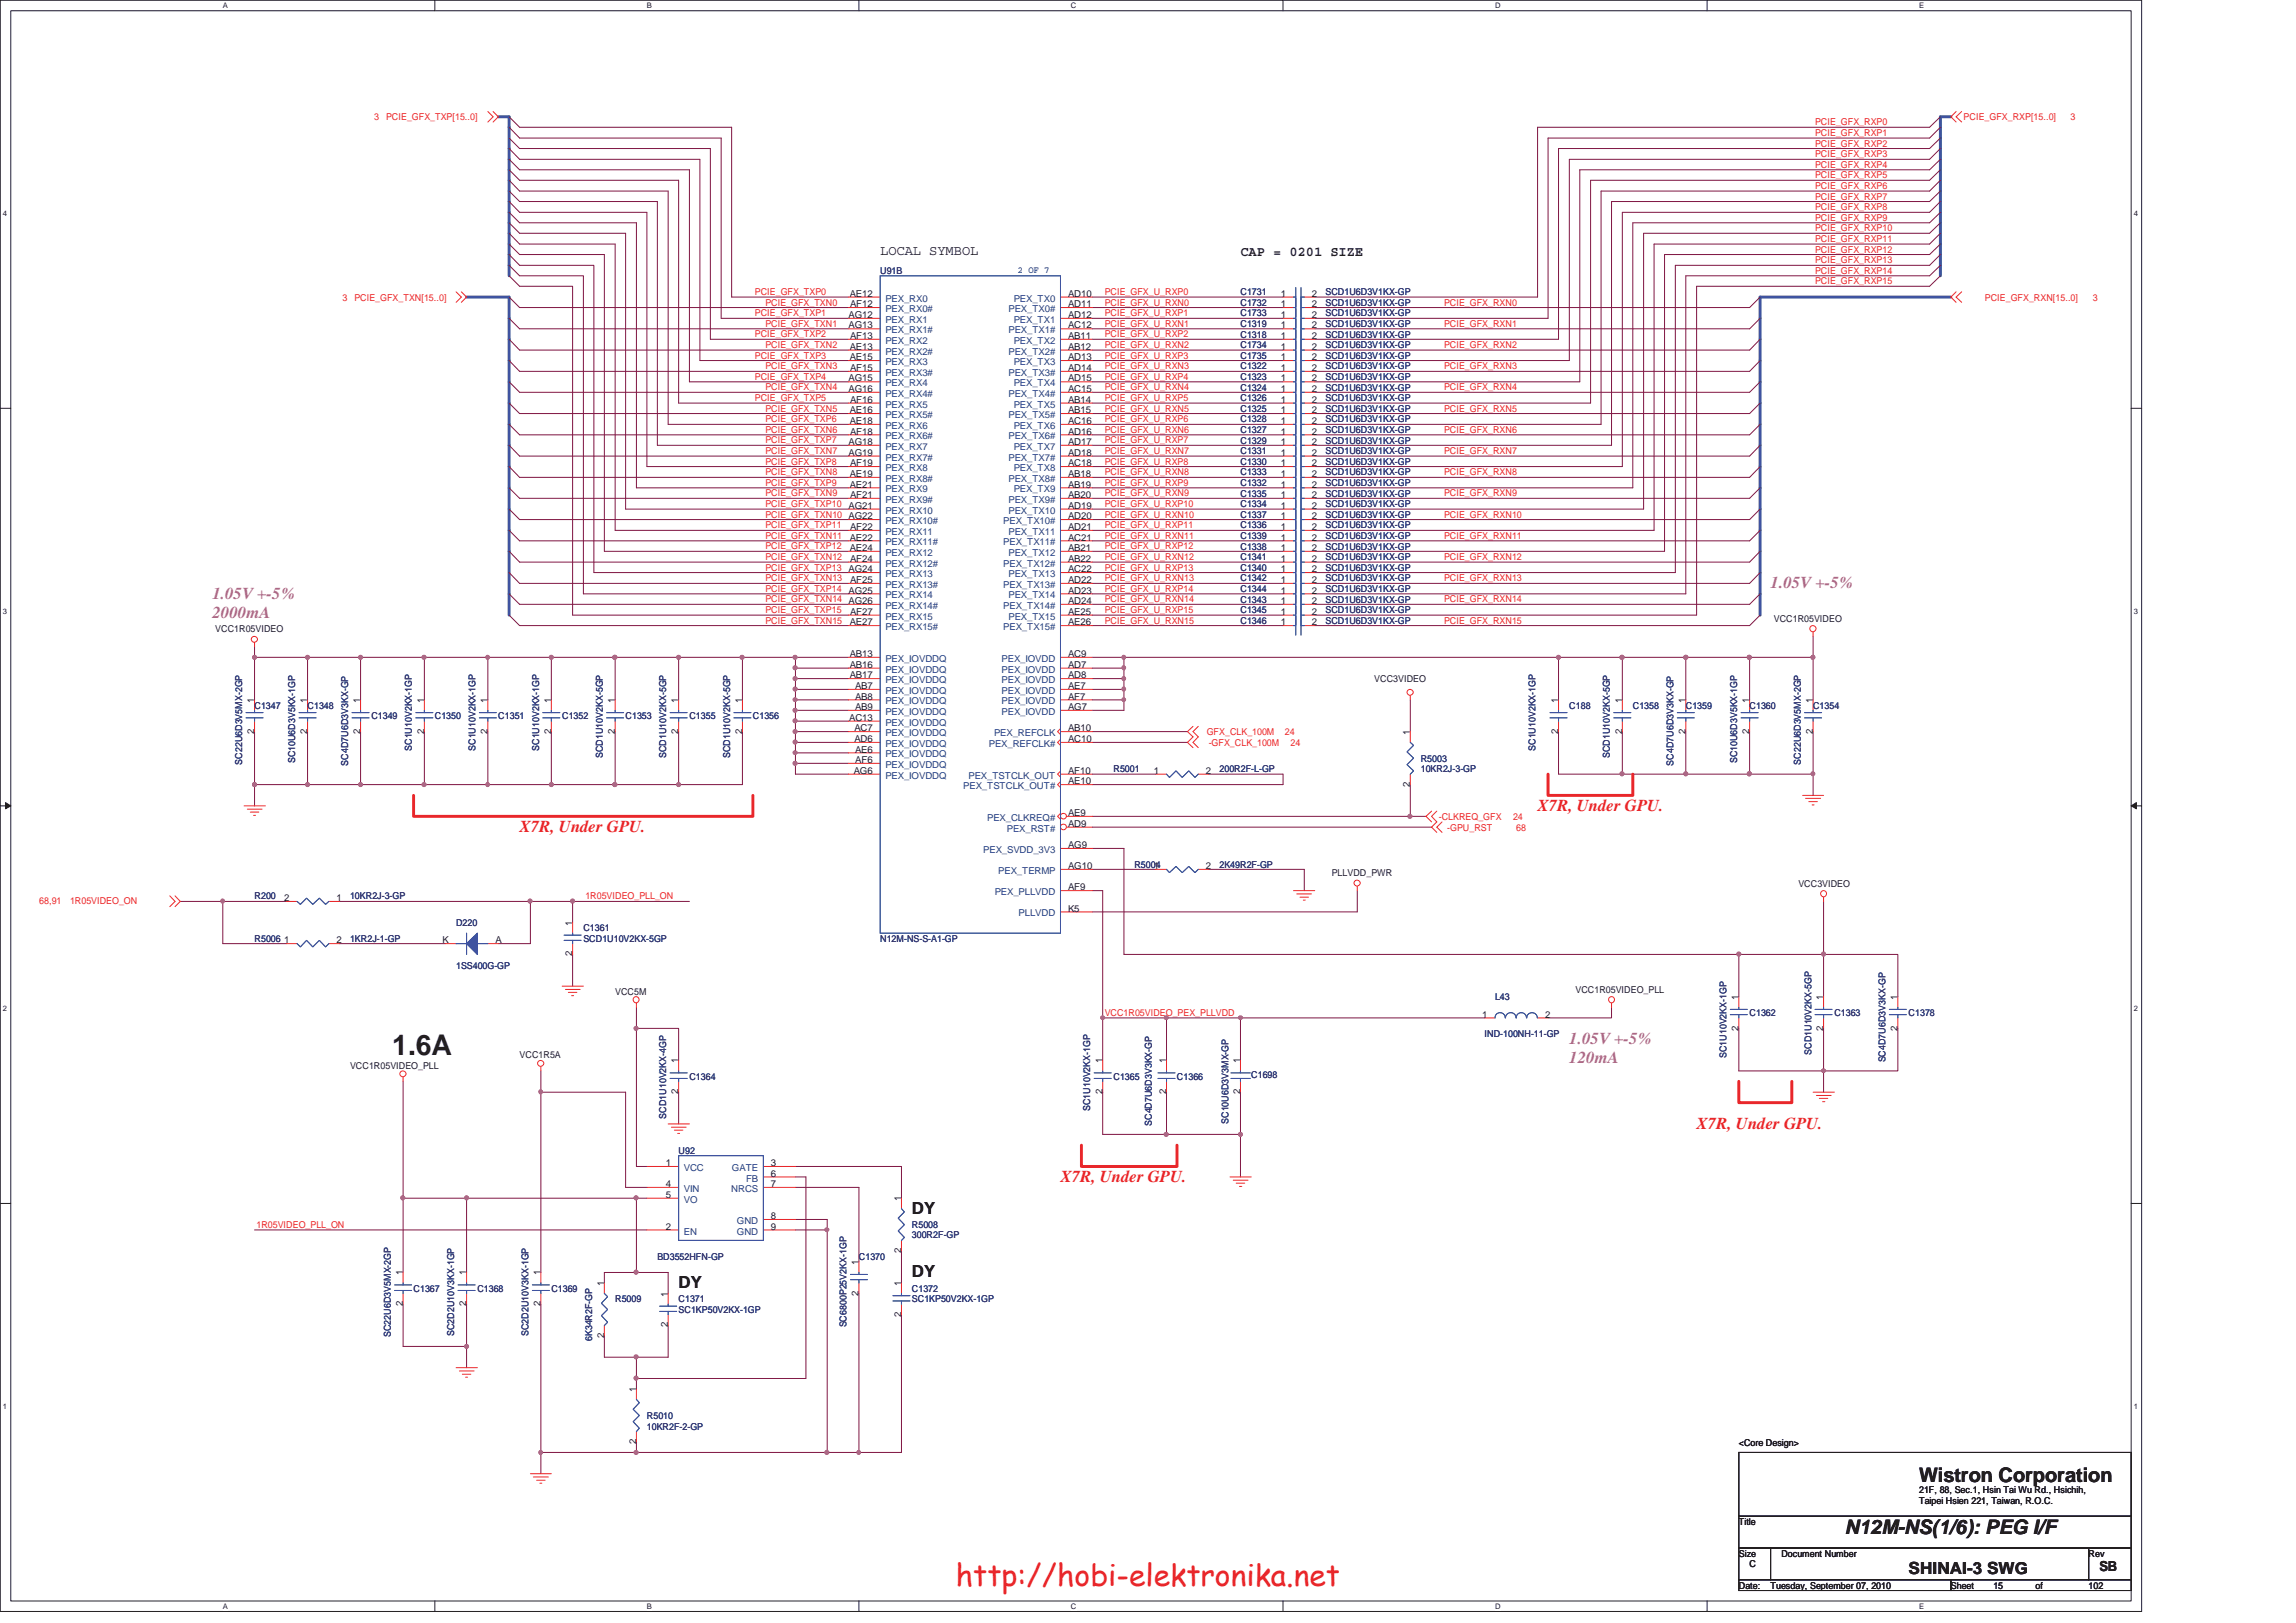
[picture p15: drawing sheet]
<svg xmlns="http://www.w3.org/2000/svg" width="297mm" height="210mm" viewBox="0 0 297 210" stroke-linecap="round" stroke-linejoin="round" font-family="sans-serif">
<defs><g id="words">
<text font-size="3.9" fill="#ed2024" x="123.7" y="205.2">http://hobi-elektronika.net</text>
<text font-size="3.7" fill="#231f20" x="50.8" y="136.5">1.6A</text>
<g font-size="2.6" fill="#231f20">
<text x="248.3" y="191.7">Wistron Corporation</text>
<text x="238.7" y="198.5">N12M-NS(1/6): PEG I/F</text>
</g>
<g font-size="2.2" fill="#b8529f">
<text x="27.5" y="77.5">1.05V +-5%</text>
<text x="229.1" y="76.1">1.05V +-5%</text>
<text x="27.5" y="80">2000mA</text>
<text x="203" y="135">1.05V +-5%</text>
<text x="203" y="137.6">120mA</text>
</g>
<g font-size="2.2" fill="#ec2426">
<text x="67.2" y="107.6">X7R, Under GPU.</text>
<text x="198.9" y="104.9">X7R, Under GPU.</text>
<text x="219.5" y="146">X7R, Under GPU.</text>
<text x="137.2" y="152.9">X7R, Under GPU.</text>
</g>
<g font-size="2.2" fill="#231f20">
<text x="118" y="157.1">DY</text>
<text x="87.8" y="166.7">DY</text>
<text x="118" y="165.3">DY</text>
<text x="246.9" y="203.7">SHINAI-3 SWG</text>
</g>
<g font-size="1.8" fill="#231f20">
<text x="113.9" y="33">LOCAL SYMBOL</text>
<text x="160.5" y="33.1">CAP = 0201 SIZE</text>
<text x="271.6" y="203.3">SB</text>
</g>
<g font-size="1.2" fill="#ec2426">
<text x="48.4" y="15.6">3</text>
<text x="50" y="15.6">PCIE_GFX_TXP[15..0]</text>
<text x="234.8" y="17.6">PCIE_GFX_RXP1</text>
<text x="234.8" y="16.2">PCIE_GFX_RXP0</text>
<text x="254" y="15.6">PCIE_GFX_RXP[15..0]</text>
<text x="267.9" y="15.6">3</text>
<text x="234.8" y="19">PCIE_GFX_RXP2</text>
<text x="234.8" y="20.4">PCIE_GFX_RXP3</text>
<text x="234.8" y="21.7">PCIE_GFX_RXP4</text>
<text x="234.8" y="23.1">PCIE_GFX_RXP5</text>
<text x="234.8" y="28.6">PCIE_GFX_RXP9</text>
<text x="234.8" y="24.5">PCIE_GFX_RXP6</text>
<text x="234.8" y="29.9">PCIE_GFX_RXP10</text>
<text x="234.8" y="25.8">PCIE_GFX_RXP7</text>
<text x="234.8" y="27.2">PCIE_GFX_RXP8</text>
<text x="234.8" y="34.1">PCIE_GFX_RXP13</text>
<text x="234.8" y="35.4">PCIE_GFX_RXP14</text>
<text x="234.8" y="31.3">PCIE_GFX_RXP11</text>
<text x="234.8" y="32.7">PCIE_GFX_RXP12</text>
<text x="44.3" y="38.9">3</text>
<text x="45.8" y="38.9">PCIE_GFX_TXN[15..0]</text>
<text x="97.7" y="38.2">PCIE_GFX_TXP0</text>
<text x="97.7" y="40.9">PCIE_GFX_TXP1</text>
<text x="99" y="39.5">PCIE_GFX_TXN0</text>
<text x="142.9" y="38.2">PCIE_GFX_U_RXP0</text>
<text x="142.9" y="40.9">PCIE_GFX_U_RXP1</text>
<text x="142.9" y="39.5">PCIE_GFX_U_RXN0</text>
<text x="186.8" y="39.5">PCIE_GFX_RXN0</text>
<text x="234.8" y="36.8">PCIE_GFX_RXP15</text>
<text x="256.8" y="38.9">PCIE_GFX_RXN[15..0]</text>
<text x="270.8" y="38.9">3</text>
<text x="97.7" y="43.6">PCIE_GFX_TXP2</text>
<text x="97.7" y="46.4">PCIE_GFX_TXP3</text>
<text x="99" y="45">PCIE_GFX_TXN2</text>
<text x="99" y="47.8">PCIE_GFX_TXN3</text>
<text x="99" y="42.3">PCIE_GFX_TXN1</text>
<text x="142.9" y="46.4">PCIE_GFX_U_RXP3</text>
<text x="142.9" y="43.6">PCIE_GFX_U_RXP2</text>
<text x="142.9" y="42.3">PCIE_GFX_U_RXN1</text>
<text x="142.9" y="45">PCIE_GFX_U_RXN2</text>
<text x="142.9" y="47.8">PCIE_GFX_U_RXN3</text>
<text x="186.8" y="42.3">PCIE_GFX_RXN1</text>
<text x="186.8" y="45">PCIE_GFX_RXN2</text>
<text x="186.8" y="47.8">PCIE_GFX_RXN3</text>
<text x="97.7" y="49.1">PCIE_GFX_TXP4</text>
<text x="97.7" y="51.9">PCIE_GFX_TXP5</text>
<text x="99" y="50.5">PCIE_GFX_TXN4</text>
<text x="99" y="53.3">PCIE_GFX_TXN5</text>
<text x="142.9" y="49.1">PCIE_GFX_U_RXP4</text>
<text x="142.9" y="51.9">PCIE_GFX_U_RXP5</text>
<text x="142.9" y="53.3">PCIE_GFX_U_RXN5</text>
<text x="142.9" y="50.5">PCIE_GFX_U_RXN4</text>
<text x="186.8" y="50.5">PCIE_GFX_RXN4</text>
<text x="186.8" y="53.3">PCIE_GFX_RXN5</text>
<text x="99" y="54.6">PCIE_GFX_TXP6</text>
<text x="99" y="57.4">PCIE_GFX_TXP7</text>
<text x="99" y="58.8">PCIE_GFX_TXN7</text>
<text x="99" y="56">PCIE_GFX_TXN6</text>
<text x="142.9" y="57.4">PCIE_GFX_U_RXP7</text>
<text x="142.9" y="54.6">PCIE_GFX_U_RXP6</text>
<text x="142.9" y="56">PCIE_GFX_U_RXN6</text>
<text x="142.9" y="58.8">PCIE_GFX_U_RXN7</text>
<text x="186.8" y="58.8">PCIE_GFX_RXN7</text>
<text x="186.8" y="56">PCIE_GFX_RXN6</text>
<text x="99" y="60.1">PCIE_GFX_TXP8</text>
<text x="99" y="62.9">PCIE_GFX_TXP9</text>
<text x="99" y="65.6">PCIE_GFX_TXP10</text>
<text x="99" y="61.5">PCIE_GFX_TXN8</text>
<text x="99" y="64.2">PCIE_GFX_TXN9</text>
<text x="142.9" y="65.6">PCIE_GFX_U_RXP10</text>
<text x="142.9" y="60.1">PCIE_GFX_U_RXP8</text>
<text x="142.9" y="62.9">PCIE_GFX_U_RXP9</text>
<text x="142.9" y="61.5">PCIE_GFX_U_RXN8</text>
<text x="142.9" y="64.2">PCIE_GFX_U_RXN9</text>
<text x="186.8" y="61.5">PCIE_GFX_RXN8</text>
<text x="186.8" y="64.2">PCIE_GFX_RXN9</text>
<text x="99" y="68.4">PCIE_GFX_TXP11</text>
<text x="99" y="71.1">PCIE_GFX_TXP12</text>
<text x="99" y="67">PCIE_GFX_TXN10 AG22</text>
<text x="99" y="69.7">PCIE_GFX_TXN11</text>
<text x="142.9" y="68.4">PCIE_GFX_U_RXP11</text>
<text x="142.9" y="71.1">PCIE_GFX_U_RXP12</text>
<text x="142.9" y="67">PCIE_GFX_U_RXN10</text>
<text x="142.9" y="69.7">PCIE_GFX_U_RXN11</text>
<text x="186.8" y="69.7">PCIE_GFX_RXN11</text>
<text x="186.8" y="67">PCIE_GFX_RXN10</text>
<text x="99" y="73.8">PCIE_GFX_TXP13</text>
<text x="99" y="76.6">PCIE_GFX_TXP14</text>
<text x="99" y="72.5">PCIE_GFX_TXN12</text>
<text x="99" y="75.2">PCIE_GFX_TXN13</text>
<text x="99" y="77.9">PCIE_GFX_TXN14 AG26</text>
<text x="142.9" y="76.6">PCIE_GFX_U_RXP14</text>
<text x="142.9" y="73.8">PCIE_GFX_U_RXP13</text>
<text x="142.9" y="72.5">PCIE_GFX_U_RXN12</text>
<text x="142.9" y="75.2">PCIE_GFX_U_RXN13</text>
<text x="142.9" y="77.9">PCIE_GFX_U_RXN14</text>
<text x="186.8" y="77.9">PCIE_GFX_RXN14</text>
<text x="186.8" y="72.5">PCIE_GFX_RXN12</text>
<text x="186.8" y="75.2">PCIE_GFX_RXN13</text>
<text x="99" y="80.7">PCIE_GFX_TXN15</text>
<text x="99" y="79.3">PCIE_GFX_TXP15</text>
<text x="142.9" y="79.3">PCIE_GFX_U_RXP15</text>
<text x="142.9" y="80.7">PCIE_GFX_U_RXN15</text>
<text x="186.8" y="80.7">PCIE_GFX_RXN15</text>
<text x="156.1" y="95.1">GFX_CLK_100M</text>
<text x="166.2" y="95.1">24</text>
<text x="156.4" y="96.5">-GFX_CLK_100M</text>
<text x="167" y="96.5">24</text>
<text x="186.1" y="106.1">-CLKREQ_GFX</text>
<text x="187.2" y="107.5">-GPU_RST</text>
<text x="195.7" y="106.1">24</text>
<text x="196.2" y="107.5">68</text>
<text x="5.1" y="116.9">68,91</text>
<text x="9.1" y="116.9">1R05VIDEO_ON</text>
<text x="75.7" y="116.4">1R05VIDEO_PLL_ON</text>
<text x="142.9" y="131.4">VCC1R05VIDEO_PEX_PLLVDD</text>
<text x="33.2" y="158.9">1R05VIDEO_PLL_ON</text>
</g>
<g font-size="1.2" fill="#2d2d72">
<text x="113.9" y="35.5">U91B</text>
<text x="160.5" y="38.2">C1731</text>
<text x="160.5" y="40.9">C1733</text>
<text x="160.5" y="39.6">C1732</text>
<text x="171.5" y="38.2">SCD1U6D3V1KX-GP</text>
<text x="171.5" y="40.9">SCD1U6D3V1KX-GP</text>
<text x="171.5" y="39.6">SCD1U6D3V1KX-GP</text>
<text x="160.5" y="47.8">C1322</text>
<text x="160.5" y="42.3">C1319</text>
<text x="160.5" y="43.7">C1318</text>
<text x="160.5" y="45">C1734</text>
<text x="160.5" y="46.4">C1735</text>
<text x="171.5" y="47.8">SCD1U6D3V1KX-GP</text>
<text x="171.5" y="42.3">SCD1U6D3V1KX-GP</text>
<text x="171.5" y="43.7">SCD1U6D3V1KX-GP</text>
<text x="171.5" y="45">SCD1U6D3V1KX-GP</text>
<text x="171.5" y="46.4">SCD1U6D3V1KX-GP</text>
<text x="160.5" y="51.9">C1326</text>
<text x="160.5" y="53.3">C1325</text>
<text x="160.5" y="49.2">C1323</text>
<text x="160.5" y="50.5">C1324</text>
<text x="171.5" y="51.9">SCD1U6D3V1KX-GP</text>
<text x="171.5" y="53.3">SCD1U6D3V1KX-GP</text>
<text x="171.5" y="49.2">SCD1U6D3V1KX-GP</text>
<text x="171.5" y="50.5">SCD1U6D3V1KX-GP</text>
<text x="160.5" y="57.4">C1329</text>
<text x="160.5" y="56">C1327</text>
<text x="160.5" y="54.6">C1328</text>
<text x="160.5" y="58.8">C1331</text>
<text x="171.5" y="57.4">SCD1U6D3V1KX-GP</text>
<text x="171.5" y="56">SCD1U6D3V1KX-GP</text>
<text x="171.5" y="54.6">SCD1U6D3V1KX-GP</text>
<text x="171.5" y="58.8">SCD1U6D3V1KX-GP</text>
<text x="160.5" y="61.5">C1333</text>
<text x="160.5" y="65.6">C1334</text>
<text x="160.5" y="60.2">C1330</text>
<text x="160.5" y="64.3">C1335</text>
<text x="160.5" y="62.9">C1332</text>
<text x="171.5" y="61.5">SCD1U6D3V1KX-GP</text>
<text x="171.5" y="65.6">SCD1U6D3V1KX-GP</text>
<text x="171.5" y="60.2">SCD1U6D3V1KX-GP</text>
<text x="171.5" y="64.3">SCD1U6D3V1KX-GP</text>
<text x="171.5" y="62.9">SCD1U6D3V1KX-GP</text>
<text x="160.5" y="68.4">C1336</text>
<text x="160.5" y="69.8">C1339</text>
<text x="160.5" y="71.1">C1338</text>
<text x="160.5" y="67">C1337</text>
<text x="171.5" y="68.4">SCD1U6D3V1KX-GP</text>
<text x="171.5" y="69.8">SCD1U6D3V1KX-GP</text>
<text x="171.5" y="71.1">SCD1U6D3V1KX-GP</text>
<text x="171.5" y="67">SCD1U6D3V1KX-GP</text>
<text x="160.5" y="78">C1343</text>
<text x="160.5" y="72.5">C1341</text>
<text x="160.5" y="75.2">C1342</text>
<text x="160.5" y="73.9">C1340</text>
<text x="160.5" y="76.6">C1344</text>
<text x="171.5" y="78">SCD1U6D3V1KX-GP</text>
<text x="171.5" y="72.5">SCD1U6D3V1KX-GP</text>
<text x="171.5" y="75.2">SCD1U6D3V1KX-GP</text>
<text x="171.5" y="73.9">SCD1U6D3V1KX-GP</text>
<text x="171.5" y="76.6">SCD1U6D3V1KX-GP</text>
<text x="160.5" y="79.3">C1345</text>
<text x="160.5" y="80.7">C1346</text>
<text x="171.5" y="79.3">SCD1U6D3V1KX-GP</text>
<text x="171.5" y="80.7">SCD1U6D3V1KX-GP</text>
<text x="32.9" y="91.7">C1347</text>
<text x="39.8" y="91.7">C1348</text>
<text x="48" y="93">C1349</text>
<text x="56.3" y="93">C1350</text>
<text x="64.5" y="93">C1351</text>
<text x="72.7" y="93">C1352</text>
<text x="80.9" y="93">C1353</text>
<text x="89.2" y="93">C1355</text>
<text x="97.4" y="93">C1356</text>
<text x="203" y="91.7">C188</text>
<text x="211.2" y="91.7">C1358</text>
<text x="218.1" y="91.7">C1359</text>
<text x="226.4" y="91.7">C1360</text>
<text x="234.6" y="91.7">C1354</text>
<text x="31.3" y="98.9" transform="rotate(-90 31.3 98.9)">SC22U6D3V5MX-2GP</text>
<text x="38.2" y="98.8" transform="rotate(-90 38.2 98.8)">SC10U6D3V5KX-1GP</text>
<text x="45" y="99.1" transform="rotate(-90 45 99.1)">SC4D7U6D3V3KX-GP</text>
<text x="53.3" y="97.2" transform="rotate(-90 53.3 97.2)">SC1U10V2KX-1GP</text>
<text x="61.5" y="97.2" transform="rotate(-90 61.5 97.2)">SC1U10V2KX-1GP</text>
<text x="69.8" y="97.2" transform="rotate(-90 69.8 97.2)">SC1U10V2KX-1GP</text>
<text x="78" y="98.1" transform="rotate(-90 78 98.1)">SCD1U10V2KX-5GP</text>
<text x="86.2" y="98.1" transform="rotate(-90 86.2 98.1)">SCD1U10V2KX-5GP</text>
<text x="94.4" y="98.1" transform="rotate(-90 94.4 98.1)">SCD1U10V2KX-5GP</text>
<text x="144.1" y="99.9">R5001</text>
<text x="157.8" y="99.9">200R2F-L-GP</text>
<text x="183.8" y="98.5">R5003</text>
<text x="183.8" y="99.9">10KR2J-3-GP</text>
<text x="198.7" y="97.2" transform="rotate(-90 198.7 97.2)">SC1U10V2KX-1GP</text>
<text x="208.3" y="98.1" transform="rotate(-90 208.3 98.1)">SCD1U10V2KX-5GP</text>
<text x="216.5" y="99.1" transform="rotate(-90 216.5 99.1)">SC4D7U6D3V3KX-GP</text>
<text x="224.7" y="98.8" transform="rotate(-90 224.7 98.8)">SC10U6D3V5KX-1GP</text>
<text x="233" y="98.9" transform="rotate(-90 233 98.9)">SC22U6D3V5MX-2GP</text>
<text x="146.8" y="112.3">R5004</text>
<text x="157.8" y="112.3">2K49R2F-GP</text>
<text x="32.9" y="116.4">R200</text>
<text x="45.3" y="116.4">10KR2J-3-GP</text>
<text x="59" y="119.8">D220</text>
<text x="32.9" y="121.9">R5006</text>
<text x="45.3" y="121.9">1KR2J-1-GP</text>
<text x="59" y="125.4">1SS400G-GP</text>
<text x="75.5" y="120.5">C1361</text>
<text x="75.5" y="121.9">SCD1U10V2KX-5GP</text>
<text x="113.9" y="121.9">N12M-NS-S-A1-GP</text>
<text x="193.4" y="129.4">L43</text>
<text x="226.4" y="131.5">C1362</text>
<text x="237.3" y="131.5">C1363</text>
<text x="246.9" y="131.5">C1378</text>
<text x="192.1" y="134.2">IND-100NH-11-GP</text>
<text x="223.3" y="136.9" transform="rotate(-90 223.3 136.9)">SC1U10V2KX-1GP</text>
<text x="234.4" y="136.5" transform="rotate(-90 234.4 136.5)">SCD1U10V2KX-5GP</text>
<text x="243.9" y="137.5" transform="rotate(-90 243.9 137.5)">SC4D7U6D3V3KX-GP</text>
<text x="89.2" y="139.7">C1364</text>
<text x="141.1" y="143.8" transform="rotate(-90 141.1 143.8)">SC1U10V2KX-1GP</text>
<text x="144.1" y="139.7">C1365</text>
<text x="152.3" y="139.7">C1366</text>
<text x="161.9" y="139.4">C1698</text>
<text x="86.2" y="144.7" transform="rotate(-90 86.2 144.7)">SCD1U10V2KX-4GP</text>
<text x="87.8" y="149.3">U92</text>
<text x="149" y="145.7" transform="rotate(-90 149 145.7)">SC4D7U6D3V3KX-GP</text>
<text x="158.9" y="145.4" transform="rotate(-90 158.9 145.4)">SC10U6D3V3MX-GP</text>
<text x="118" y="158.9">R5008</text>
<text x="118" y="160.1">300R2F-GP</text>
<text x="53.5" y="167.1">C1367</text>
<text x="61.8" y="167.1">C1368</text>
<text x="71.3" y="167.1">C1369</text>
<text x="85" y="163">BD3552HFN-GP</text>
<text x="111.1" y="163">C1370</text>
<text x="118" y="167.1">C1372</text>
<text x="50.5" y="173" transform="rotate(-90 50.5 173)">SC22U6D3V5MX-2GP</text>
<text x="58.8" y="172.8" transform="rotate(-90 58.8 172.8)">SC2D2U10V3KX-1GP</text>
<text x="68.4" y="172.8" transform="rotate(-90 68.4 172.8)">SC2D2U10V3KX-1GP</text>
<text x="76.6" y="173.5" transform="rotate(-90 76.6 173.5)">6K34R2F-GP</text>
<text x="79.6" y="168.5">R5009</text>
<text x="87.8" y="168.5">C1371</text>
<text x="87.8" y="169.9">SC1KP50V2KX-1GP</text>
<text x="109.5" y="171.7" transform="rotate(-90 109.5 171.7)">SC6800P25V2KX-1GP</text>
<text x="118" y="168.5">SC1KP50V2KX-1GP</text>
<text x="83.7" y="183.6">R5010</text>
<text x="83.7" y="185">10KR2F-2-GP</text>
</g>
<text font-size="1.2" fill="#3a53a4" x="131.7" y="35.3">2 OF 7</text>
<g font-size="1.2" fill="#231f20">
<text x="109.8" y="41.1">AG12</text>
<text x="109.9" y="38.4">AE12</text>
<text x="110" y="39.7">AF12</text>
<text x="138.2" y="39.7">AD11</text>
<text x="138.2" y="38.4">AD10</text>
<text x="138.2" y="41.1">AD12</text>
<text x="165.7" y="38.4">1</text>
<text x="165.7" y="41.1">1</text>
<text x="165.7" y="39.7">1</text>
<text x="169.7" y="38.4">2</text>
<text x="169.7" y="41.1">2</text>
<text x="169.7" y="39.7">2</text>
<text x="109.8" y="42.5">AG13</text>
<text x="109.9" y="45.3">AE13</text>
<text x="109.9" y="46.6">AE15</text>
<text x="110" y="43.9">AF13</text>
<text x="138.2" y="42.5">AC12</text>
<text x="138.2" y="45.3">AB12</text>
<text x="138.2" y="43.9">AB11</text>
<text x="138.2" y="46.6">AD13</text>
<text x="165.7" y="42.5">1</text>
<text x="165.7" y="43.9">1</text>
<text x="165.7" y="45.3">1</text>
<text x="165.7" y="46.6">1</text>
<text x="169.7" y="42.5">2</text>
<text x="169.7" y="43.9">2</text>
<text x="169.7" y="45.3">2</text>
<text x="169.7" y="46.6">2</text>
<text x="109.8" y="49.4">AG15</text>
<text x="109.8" y="50.7">AG16</text>
<text x="109.9" y="53.5">AE16</text>
<text x="110" y="48">AF15</text>
<text x="110" y="52.1">AF16</text>
<text x="138.2" y="48">AD14</text>
<text x="138.2" y="50.7">AC15</text>
<text x="138.2" y="53.5">AB15</text>
<text x="138.2" y="49.4">AD15</text>
<text x="138.2" y="52.1">AB14</text>
<text x="165.7" y="52.1">1</text>
<text x="165.7" y="53.5">1</text>
<text x="165.7" y="48">1</text>
<text x="165.7" y="49.4">1</text>
<text x="165.7" y="50.7">1</text>
<text x="169.7" y="52.1">2</text>
<text x="169.7" y="53.5">2</text>
<text x="169.7" y="48">2</text>
<text x="169.7" y="49.4">2</text>
<text x="169.7" y="50.7">2</text>
<text x="109.8" y="57.6">AG18</text>
<text x="109.8" y="59">AG19</text>
<text x="109.9" y="54.9">AE18</text>
<text x="110" y="56.2">AF18</text>
<text x="138.2" y="56.2">AD16</text>
<text x="138.2" y="59">AD18</text>
<text x="138.2" y="54.9">AC16</text>
<text x="138.2" y="57.6">AD17</text>
<text x="165.7" y="57.6">1</text>
<text x="165.7" y="56.2">1</text>
<text x="165.7" y="54.9">1</text>
<text x="165.7" y="59">1</text>
<text x="169.7" y="57.6">2</text>
<text x="169.7" y="56.2">2</text>
<text x="169.7" y="54.9">2</text>
<text x="169.7" y="59">2</text>
<text x="109.8" y="65.8">AG21</text>
<text x="109.9" y="61.7">AE19</text>
<text x="109.9" y="63.1">AE21</text>
<text x="110" y="60.3">AF19</text>
<text x="110" y="64.4">AF21</text>
<text x="138.2" y="61.7">AB18</text>
<text x="138.2" y="64.4">AB20</text>
<text x="138.2" y="65.8">AD19</text>
<text x="138.2" y="60.3">AC18</text>
<text x="138.2" y="63.1">AB19</text>
<text x="165.7" y="61.7">1</text>
<text x="165.7" y="65.8">1</text>
<text x="165.7" y="60.3">1</text>
<text x="165.7" y="64.4">1</text>
<text x="165.7" y="63.1">1</text>
<text x="169.7" y="61.7">2</text>
<text x="169.7" y="65.8">2</text>
<text x="169.7" y="60.3">2</text>
<text x="169.7" y="64.4">2</text>
<text x="169.7" y="63.1">2</text>
<text x="109.9" y="69.9">AE22</text>
<text x="109.9" y="71.3">AE24</text>
<text x="110" y="68.6">AF22</text>
<text x="138.2" y="67.2">AD20</text>
<text x="138.2" y="69.9">AC21</text>
<text x="138.2" y="68.6">AD21</text>
<text x="138.2" y="71.3">AB21</text>
<text x="165.7" y="68.6">1</text>
<text x="165.7" y="69.9">1</text>
<text x="165.7" y="71.3">1</text>
<text x="165.7" y="67.2">1</text>
<text x="169.7" y="68.6">2</text>
<text x="169.7" y="69.9">2</text>
<text x="169.7" y="71.3">2</text>
<text x="169.7" y="67.2">2</text>
<text x="109.8" y="74">AG24</text>
<text x="109.8" y="76.8">AG25</text>
<text x="110" y="72.7">AF24</text>
<text x="110" y="75.4">AF25</text>
<text x="138.2" y="72.7">AB22</text>
<text x="138.2" y="75.4">AD22</text>
<text x="138.2" y="74">AC22</text>
<text x="138.2" y="76.8">AD23</text>
<text x="165.7" y="72.7">1</text>
<text x="165.7" y="75.4">1</text>
<text x="165.7" y="74">1</text>
<text x="165.7" y="76.8">1</text>
<text x="169.7" y="72.7">2</text>
<text x="169.7" y="75.4">2</text>
<text x="169.7" y="74">2</text>
<text x="169.7" y="76.8">2</text>
<text x="27.9" y="81.8">VCC1R05VIDEO</text>
<text x="109.9" y="80.9">AE27</text>
<text x="110" y="79.5">AF27</text>
<text x="138.2" y="78.1">AD24</text>
<text x="138.2" y="80.9">AE26</text>
<text x="138.2" y="79.5">AE25</text>
<text x="165.7" y="78.1">1</text>
<text x="165.7" y="79.5">1</text>
<text x="165.7" y="80.9">1</text>
<text x="169.7" y="78.1">2</text>
<text x="169.7" y="79.5">2</text>
<text x="169.7" y="80.9">2</text>
<text x="229.5" y="80.4">VCC1R05VIDEO</text>
<text x="109.9" y="85">AB13</text>
<text x="109.9" y="86.4">AB16</text>
<text x="109.9" y="87.8">AB17</text>
<text x="110.6" y="89.2">AB7</text>
<text x="138.2" y="85">AC9</text>
<text x="138.2" y="86.4">AD7</text>
<text x="138.2" y="87.8">AD8</text>
<text x="138.2" y="89.2">AE7</text>
<text x="177.8" y="88.3">VCC3VIDEO</text>
<text x="32.9" y="95" transform="rotate(-90 32.9 95)">2</text>
<text x="32.9" y="90.9" transform="rotate(-90 32.9 90.9)">1</text>
<text x="39.7" y="95" transform="rotate(-90 39.7 95)">2</text>
<text x="39.7" y="90.9" transform="rotate(-90 39.7 90.9)">1</text>
<text x="46.6" y="95" transform="rotate(-90 46.6 95)">2</text>
<text x="46.6" y="90.9" transform="rotate(-90 46.6 90.9)">1</text>
<text x="54.9" y="95" transform="rotate(-90 54.9 95)">2</text>
<text x="54.9" y="90.9" transform="rotate(-90 54.9 90.9)">1</text>
<text x="63.1" y="95" transform="rotate(-90 63.1 95)">2</text>
<text x="63.1" y="90.9" transform="rotate(-90 63.1 90.9)">1</text>
<text x="71.3" y="95" transform="rotate(-90 71.3 95)">2</text>
<text x="71.3" y="90.9" transform="rotate(-90 71.3 90.9)">1</text>
<text x="79.5" y="95" transform="rotate(-90 79.5 95)">2</text>
<text x="79.5" y="90.9" transform="rotate(-90 79.5 90.9)">1</text>
<text x="87.8" y="95" transform="rotate(-90 87.8 95)">2</text>
<text x="87.8" y="90.9" transform="rotate(-90 87.8 90.9)">1</text>
<text x="96" y="95" transform="rotate(-90 96 95)">2</text>
<text x="96" y="90.9" transform="rotate(-90 96 90.9)">1</text>
<text x="109.9" y="93.3">AC13</text>
<text x="110.5" y="94.6">AC7</text>
<text x="110.6" y="90.5">AB8</text>
<text x="110.6" y="91.9">AB9</text>
<text x="138.2" y="94.6">AB10</text>
<text x="138.2" y="90.5">AF7</text>
<text x="138.2" y="91.9">AG7</text>
<text x="182.4" y="95.1" transform="rotate(-90 182.4 95.1)">1</text>
<text x="201.6" y="95" transform="rotate(-90 201.6 95)">2</text>
<text x="201.6" y="90.9" transform="rotate(-90 201.6 90.9)">1</text>
<text x="209.8" y="95" transform="rotate(-90 209.8 95)">2</text>
<text x="209.8" y="90.9" transform="rotate(-90 209.8 90.9)">1</text>
<text x="218.1" y="95" transform="rotate(-90 218.1 95)">2</text>
<text x="218.1" y="90.9" transform="rotate(-90 218.1 90.9)">1</text>
<text x="226.3" y="95" transform="rotate(-90 226.3 95)">2</text>
<text x="226.3" y="90.9" transform="rotate(-90 226.3 90.9)">1</text>
<text x="234.5" y="95" transform="rotate(-90 234.5 95)">2</text>
<text x="234.5" y="90.9" transform="rotate(-90 234.5 90.9)">1</text>
<text x="110.4" y="100.1">AG6</text>
<text x="110.5" y="96">AD6</text>
<text x="110.6" y="97.4">AE6</text>
<text x="110.7" y="98.7">AF6</text>
<text x="138.2" y="101.5">AE10</text>
<text x="138.2" y="100.1">AF10</text>
<text x="138.2" y="96">AC10</text>
<text x="149.3" y="100.1">1</text>
<text x="156" y="100.1">2</text>
<text x="182.4" y="101.8" transform="rotate(-90 182.4 101.8)">2</text>
<text x="138.2" y="105.6">AE9</text>
<text x="138.2" y="107">AD9</text>
<text x="138.2" y="109.7">AG9</text>
<text x="138.2" y="112.4">AG10</text>
<text x="149.3" y="112.4">1</text>
<text x="156" y="112.4">2</text>
<text x="172.3" y="113.4">PLLVDD_PWR</text>
<text x="36.8" y="116.6">2</text>
<text x="43.5" y="116.6">1</text>
<text x="74" y="119.8" transform="rotate(-90 74 119.8)">1</text>
<text x="138.2" y="115.2">AF9</text>
<text x="138.2" y="117.9">K5</text>
<text x="232.7" y="114.7">VCC3VIDEO</text>
<text x="36.8" y="122">1</text>
<text x="43.5" y="122">2</text>
<text x="57.2" y="122">K</text>
<text x="64.1" y="122">A</text>
<text x="74" y="123.7" transform="rotate(-90 74 123.7)">2</text>
<text x="79.6" y="128.7">VCC5M</text>
<text x="191.8" y="131.7">1</text>
<text x="199.9" y="131.7">2</text>
<text x="203.8" y="128.4">VCC1R05VIDEO_PLL</text>
<text x="224.9" y="129.4" transform="rotate(-90 224.9 129.4)">1</text>
<text x="235.9" y="129.4" transform="rotate(-90 235.9 129.4)">1</text>
<text x="245.5" y="129.4" transform="rotate(-90 245.5 129.4)">1</text>
<text x="67.2" y="136.9">VCC1R5A</text>
<text x="87.8" y="137.6" transform="rotate(-90 87.8 137.6)">1</text>
<text x="142.6" y="137.6" transform="rotate(-90 142.6 137.6)">1</text>
<text x="150.9" y="137.6" transform="rotate(-90 150.9 137.6)">1</text>
<text x="160.4" y="137.6" transform="rotate(-90 160.4 137.6)">1</text>
<text x="224.9" y="133.3" transform="rotate(-90 224.9 133.3)">2</text>
<text x="235.9" y="133.3" transform="rotate(-90 235.9 133.3)">2</text>
<text x="245.5" y="133.3" transform="rotate(-90 245.5 133.3)">2</text>
<text x="45.3" y="138.3">VCC1R05VIDEO_PLL</text>
<text x="87.8" y="141.6" transform="rotate(-90 87.8 141.6)">2</text>
<text x="142.6" y="141.6" transform="rotate(-90 142.6 141.6)">2</text>
<text x="150.9" y="141.6" transform="rotate(-90 150.9 141.6)">2</text>
<text x="160.4" y="141.6" transform="rotate(-90 160.4 141.6)">2</text>
<text x="86.1" y="150.9">1</text>
<text x="86.1" y="153.6">4</text>
<text x="86.1" y="155">5</text>
<text x="99.7" y="150.9">3</text>
<text x="99.7" y="152.2">6</text>
<text x="99.7" y="153.6">7</text>
<text x="116.6" y="155.4" transform="rotate(-90 116.6 155.4)">1</text>
<text x="86.1" y="159.1">2</text>
<text x="99.7" y="157.7">8</text>
<text x="99.7" y="159.1">9</text>
<text x="52.1" y="165" transform="rotate(-90 52.1 165)">1</text>
<text x="60.3" y="165" transform="rotate(-90 60.3 165)">1</text>
<text x="69.9" y="165" transform="rotate(-90 69.9 165)">1</text>
<text x="78.1" y="166.4" transform="rotate(-90 78.1 166.4)">1</text>
<text x="86.4" y="167.8" transform="rotate(-90 86.4 167.8)">1</text>
<text x="111.1" y="167.6" transform="rotate(-90 111.1 167.6)">2</text>
<text x="111.1" y="163.7" transform="rotate(-90 111.1 163.7)">1</text>
<text x="116.6" y="166.4" transform="rotate(-90 116.6 166.4)">1</text>
<text x="116.6" y="162.1" transform="rotate(-90 116.6 162.1)">2</text>
<text x="52.1" y="169" transform="rotate(-90 52.1 169)">2</text>
<text x="60.3" y="169" transform="rotate(-90 60.3 169)">2</text>
<text x="69.9" y="169" transform="rotate(-90 69.9 169)">2</text>
<text x="78.1" y="173.1" transform="rotate(-90 78.1 173.1)">2</text>
<text x="86.4" y="171.7" transform="rotate(-90 86.4 171.7)">2</text>
<text x="116.6" y="170.4" transform="rotate(-90 116.6 170.4)">2</text>
<text x="82.3" y="180.1" transform="rotate(-90 82.3 180.1)">1</text>
<text x="82.3" y="186.9" transform="rotate(-90 82.3 186.9)">2</text>
<text x="225" y="187">&lt;Core Design&gt;</text>
<text x="225" y="197.3">Title</text>
<text x="248.3" y="193.2">21F, 88, Sec.1, Hsin Tai Wu Rd., Hsichih,</text>
<text x="248.3" y="194.6">Taipei Hsien 221, Taiwan, R.O.C.</text>
<text x="225" y="201.4">Size</text>
<text x="226.4" y="202.8">C</text>
<text x="230.5" y="201.4">Document Number</text>
<text x="270.2" y="201.4">Rev</text>
<text x="225" y="205.5">Date:</text>
<text x="229.1" y="205.5">Tuesday, September 07, 2010</text>
<text x="252.4" y="205.5">Sheet</text>
<text x="257.9" y="205.5">15</text>
<text x="263.4" y="205.5">of</text>
<text x="270.2" y="205.5">102</text>
</g>
<g font-size="1.2" fill="#1d437e">
<text x="114.6" y="39">PEX_RX0</text>
<text x="114.6" y="40.4">PEX_RX0#</text>
<text x="114.6" y="41.8">PEX_RX1</text>
<text x="130.5" y="40.4">PEX_TX0#</text>
<text x="131.1" y="39">PEX_TX0</text>
<text x="131.1" y="41.8">PEX_TX1</text>
<text x="114.6" y="43.1">PEX_RX1#</text>
<text x="114.6" y="44.5">PEX_RX2</text>
<text x="114.6" y="45.9">PEX_RX2#</text>
<text x="114.6" y="47.2">PEX_RX3</text>
<text x="130.5" y="43.1">PEX_TX1#</text>
<text x="130.5" y="45.9">PEX_TX2#</text>
<text x="131.1" y="44.5">PEX_TX2</text>
<text x="131.1" y="47.2">PEX_TX3</text>
<text x="114.6" y="48.6">PEX_RX3#</text>
<text x="114.6" y="50">PEX_RX4</text>
<text x="114.6" y="51.3">PEX_RX4#</text>
<text x="114.6" y="52.7">PEX_RX5</text>
<text x="130.5" y="48.6">PEX_TX3#</text>
<text x="130.5" y="51.3">PEX_TX4#</text>
<text x="131.1" y="50">PEX_TX4</text>
<text x="131.1" y="52.7">PEX_TX5</text>
<text x="114.6" y="54.1">PEX_RX5#</text>
<text x="114.6" y="55.5">PEX_RX6</text>
<text x="114.6" y="56.9">PEX_RX6#</text>
<text x="114.6" y="58.2">PEX_RX7</text>
<text x="114.6" y="59.6">PEX_RX7#</text>
<text x="130.5" y="54.1">PEX_TX5#</text>
<text x="130.5" y="56.9">PEX_TX6#</text>
<text x="130.5" y="59.6">PEX_TX7#</text>
<text x="131.1" y="55.5">PEX_TX6</text>
<text x="131.1" y="58.2">PEX_TX7</text>
<text x="114.6" y="61">PEX_RX8</text>
<text x="114.6" y="62.4">PEX_RX8#</text>
<text x="114.6" y="63.7">PEX_RX9</text>
<text x="114.6" y="65.1">PEX_RX9#</text>
<text x="130.5" y="62.4">PEX_TX8#</text>
<text x="130.5" y="65.1">PEX_TX9#</text>
<text x="131.1" y="61">PEX_TX8</text>
<text x="131.1" y="63.7">PEX_TX9</text>
<text x="114.6" y="66.5">PEX_RX10</text>
<text x="114.6" y="67.8">PEX_RX10#</text>
<text x="114.6" y="69.2">PEX_RX11</text>
<text x="114.6" y="70.6">PEX_RX11#</text>
<text x="114.6" y="71.9">PEX_RX12</text>
<text x="129.8" y="67.8">PEX_TX10#</text>
<text x="129.8" y="70.6">PEX_TX11#</text>
<text x="130.5" y="66.5">PEX_TX10</text>
<text x="130.5" y="69.2">PEX_TX11</text>
<text x="130.5" y="71.9">PEX_TX12</text>
<text x="114.6" y="73.3">PEX_RX12#</text>
<text x="114.6" y="74.7">PEX_RX13</text>
<text x="114.6" y="76.1">PEX_RX13#</text>
<text x="114.6" y="77.4">PEX_RX14</text>
<text x="129.8" y="73.3">PEX_TX12#</text>
<text x="129.8" y="76.1">PEX_TX13#</text>
<text x="130.5" y="74.7">PEX_TX13</text>
<text x="130.5" y="77.4">PEX_TX14</text>
<text x="114.6" y="78.8">PEX_RX14#</text>
<text x="114.6" y="80.2">PEX_RX15</text>
<text x="114.6" y="81.5">PEX_RX15#</text>
<text x="129.8" y="78.8">PEX_TX14#</text>
<text x="129.8" y="81.5">PEX_TX15#</text>
<text x="130.5" y="80.2">PEX_TX15</text>
<text x="114.6" y="85.6">PEX_IOVDDQ</text>
<text x="114.6" y="87">PEX_IOVDDQ</text>
<text x="114.6" y="88.4">PEX_IOVDDQ</text>
<text x="114.6" y="89.8">PEX_IOVDDQ</text>
<text x="129.6" y="85.6">PEX_IOVDD</text>
<text x="129.6" y="87">PEX_IOVDD</text>
<text x="129.6" y="88.4">PEX_IOVDD</text>
<text x="129.6" y="89.8">PEX_IOVDD</text>
<text x="114.6" y="91.1">PEX_IOVDDQ</text>
<text x="114.6" y="92.5">PEX_IOVDDQ</text>
<text x="114.6" y="93.9">PEX_IOVDDQ</text>
<text x="114.6" y="95.2">PEX_IOVDDQ</text>
<text x="128.6" y="95.2">PEX_REFCLK</text>
<text x="129.6" y="91.1">PEX_IOVDD</text>
<text x="129.6" y="92.5">PEX_IOVDD</text>
<text x="114.6" y="96.6">PEX_IOVDDQ</text>
<text x="114.6" y="98">PEX_IOVDDQ</text>
<text x="114.6" y="99.4">PEX_IOVDDQ</text>
<text x="114.6" y="100.7">PEX_IOVDDQ</text>
<text x="125.3" y="100.7">PEX_TSTCLK_OUT</text>
<text x="127.9" y="96.6">PEX_REFCLK#</text>
<text x="124.6" y="102.1">PEX_TSTCLK_OUT#</text>
<text x="127.7" y="106.2">PEX_CLKREQ#</text>
<text x="130.3" y="107.6">PEX_RST#</text>
<text x="127.2" y="110.4">PEX_SVDD_3V3</text>
<text x="129.2" y="113.1">PEX_TERMP</text>
<text x="128.7" y="115.8">PEX_PLLVDD</text>
<text x="131.8" y="118.6">PLLVDD</text>
<text x="88.5" y="151.5">VCC</text>
<text x="88.5" y="154.2">VIN</text>
<text x="88.5" y="155.6">VO</text>
<text x="94.6" y="154.2">NRCS</text>
<text x="94.7" y="151.5">GATE</text>
<text x="96.5" y="152.9">FB</text>
<text x="88.5" y="159.7">EN</text>
<text x="95.3" y="158.4">GND</text>
<text x="95.3" y="159.7">GND</text>
</g>
<g font-size="1" fill="#231f20">
<text x="28.8" y="1.1">A</text>
<text x="83.7" y="1.1">B</text>
<text x="138.6" y="1.1">C</text>
<text x="193.4" y="1.1">D</text>
<text x="248.3" y="1.1">E</text>
<text x=".4" y="28">4</text>
<text x="276.1" y="28">4</text>
<text x=".4" y="79.4">3</text>
<text x="276.1" y="79.4">3</text>
<text x=".4" y="130.8">2</text>
<text x="276.1" y="130.8">2</text>
<text x=".4" y="182.3">1</text>
<text x="276.1" y="182.3">1</text>
<text x="28.8" y="208.1">A</text>
<text x="83.7" y="208.1">B</text>
<text x="138.6" y="208.1">C</text>
<text x="193.4" y="208.1">D</text>
<text x="248.3" y="208.1">E</text>
</g>
</g></defs>
<path d="M0 0h277.1v208.5h-277.1zM1.4 1.4h274.3v205.7h-274.3z" fill="none" stroke="#231f20" stroke-width=".13"/>
<g fill="#fff">
<path d="M28.8 .2h.7v1.1h-.7z"/>
<path d="M28.8 207.3h.7v1.1h-.7z"/>
</g>
<path d="M56.3 0v1.4M56.3 207.1v1.4" fill="none" stroke="#231f20" stroke-width=".13"/>
<g fill="#fff">
<path d="M83.7 .2h.6v1.1h-.6z"/>
<path d="M83.7 207.3h.6v1.1h-.6z"/>
</g>
<path d="M111.1 0v1.4M111.1 207.1v1.4" fill="none" stroke="#231f20" stroke-width=".13"/>
<g fill="#fff">
<path d="M138.6 .2h.7v1.1h-.7z"/>
<path d="M138.6 207.3h.7v1.1h-.7z"/>
</g>
<path d="M166 0v1.4M166 207.1v1.4" fill="none" stroke="#231f20" stroke-width=".13"/>
<g fill="#fff">
<path d="M193.4 .2h.7v1.1h-.7z"/>
<path d="M193.4 207.3h.7v1.1h-.7z"/>
</g>
<path d="M220.8 0v1.4M220.8 207.1v1.4" fill="none" stroke="#231f20" stroke-width=".13"/>
<g fill="#fff">
<path d="M248.3 .2h.6v1.1h-.6z"/>
<path d="M248.3 207.3h.6v1.1h-.6z"/>
<path d="M.4 27.1h.5v1.1h-.5z"/>
<path d="M276.1 27.1h.5v1.1h-.5z"/>
<path d="M.4 78.5h.5v1.1h-.5z"/>
<path d="M276.1 78.5h.5v1.1h-.5z"/>
</g>
<path d="M0 52.8h1.4M275.7 52.8h1.4" fill="none" stroke="#231f20" stroke-width=".13"/>
<g fill="#fff">
<path d="M.4 130h.5v1.1h-.5z"/>
<path d="M276.1 130h.5v1.1h-.5z"/>
</g>
<path d="M0 104.3h1.4M275.7 104.3h1.4" fill="none" stroke="#231f20" stroke-width=".13"/>
<path d="M.7 103.8l.7 .5-.7 .3z" fill="#231f20"/>
<path d="M.7 103.8l.7 .5-.7 .3z" fill="none" stroke="#231f20" stroke-width=".13"/>
<path d="M275.7 104.3l.7-.5v.8z" fill="#231f20"/>
<path d="M275.7 104.3l.7-.5v.8z" fill="none" stroke="#231f20" stroke-width=".13"/>
<g fill="#fff">
<path d="M.4 181.4h.5v1.1h-.5z"/>
<path d="M276.1 181.4h.5v1.1h-.5z"/>
</g>
<path d="M0 155.7h1.4M275.7 155.7h1.4" fill="none" stroke="#231f20" stroke-width=".13"/>
<g fill="none" stroke="#7f1542" stroke-width=".13">
<path d="M67.2 16.5h27.5M67.2 28.8h15.1M79.6 31.6v37h30.2M89.2 22v27.4h20.6M94.7 38.4h15.1M208.5 26.1v31.5M214 31.6v37M219.5 37v42.6M67.2 50.8h42.6M85 57.6h24.8M86.4 54.9h23.4M87.8 52.2h22"/>
<path d="M90.5 46.6h19.3M91.9 43.9h17.9M93.3 41.2h16.5M170.1 43.9h31.5M170.1 52.2h35.7M67.2 72.7h42.6M75.5 76.8h34.3M76.8 74.1h33M78.2 71.3h31.6M80.9 65.9h28.9M82.3 63.1h27.5M83.7 60.4h26.1"/>
<path d="M170.1 74.1h46.6M170.1 63.1h41.1M67.2 80.9h42.6M96.1 85h6.8M141.3 107h43.9M182.5 101.5v4.1h2M28.8 122.1h8.2"/>
</g>
<circle cx="182.4" cy="105.6" r=".26" fill="#b8529f"/>
<circle cx="182.4" cy="105.6" r=".26" fill="none" stroke="#b8529f" stroke-width=".13"/>
<path d="M67.2 35.7h8.3v41.1M67.2 59h42.6M74.1 79.6h35.7M96.1 85v5.5M201.6 85v5.5M234.6 85v5.5M166 100.2v1.3" fill="none" stroke="#7f1542" stroke-width=".13"/>
<path d="M234.4 84.9l.1-.1 .2 .1v.3l-.2 .1-.1-.1z" fill-rule="evenodd" fill="#b8529f"/>
<path d="M234.4 84.9l.1-.1 .2 .1v.3l-.2 .1-.1-.1z" fill="none" stroke="#b8529f" stroke-width=".13"/>
<g fill="none" stroke="#7f1542" stroke-width=".13">
<path d="M67.2 19.2h24.7M200.3 17.9v23.3M67.2 30.2h13.7M78.2 32.9v38.4M87.8 23.3v28.9M170.1 38.4h28.8M207.1 24.7v30.2M212.6 30.2v35.7M218.1 35.7v41.1M67.2 45.3h42.6M67.2 67.2h42.6M209.9 85v5.5"/>
<path d="M64.5 122.1h4.1"/>
</g>
<circle cx="209.8" cy="85" r=".26" fill="#b8529f"/>
<circle cx="209.8" cy="85" r=".26" fill="none" stroke="#b8529f" stroke-width=".13"/>
<path d="M87.8 101.5h8.3" fill="none" stroke="#7f1542" stroke-width=".13"/>
<circle cx="87.8" cy="101.5" r=".26" fill="#b8529f"/>
<circle cx="87.8" cy="101.5" r=".26" fill="none" stroke="#b8529f" stroke-width=".13"/>
<path d="M67.2 31.6h12.4M67.2 20.6h23.3M86.4 24.7v30.2M170.1 49.4h34.3M67.2 75.5h42.6M170.1 60.4h39.8M87.8 85h8.3M141.3 96.1h12.3M141.3 109.8h4.1" fill="none" stroke="#7f1542" stroke-width=".13"/>
<circle cx="96" cy="85" r=".26" fill="#b8529f"/>
<circle cx="96" cy="85" r=".26" fill="none" stroke="#b8529f" stroke-width=".13"/>
<circle cx="87.8" cy="85" r=".26" fill="#b8529f"/>
<circle cx="87.8" cy="85" r=".26" fill="none" stroke="#b8529f" stroke-width=".13"/>
<path d="M93.3 17.9v23.3M170.1 71.3h45.2M28.8 116.6v5.5M141.3 101.5h24.7M141.3 100.2h8.2M156.4 100.2h9.6" fill="none" stroke="#7f1542" stroke-width=".13"/>
<path d="M28.6 116.4l.2-.1 .2 .1v.4h-.2h-.2z" fill-rule="evenodd" fill="#b8529f"/>
<path d="M28.6 116.4l.2-.1 .2 .1v.4h-.2h-.2z" fill="none" stroke="#b8529f" stroke-width=".13"/>
<g fill="none" stroke="#7f1542" stroke-width=".13">
<path d="M67.2 17.9h26.1M201.6 19.2v24.7M67.2 34.3h9.6v39.8M67.2 22h22M85 26.1v31.5M205.8 23.3v28.9M211.2 28.8v34.3M216.7 34.3v39.8M67.2 53.5h42.6M67.2 61.8h42.6M87.8 85v5.5M109.8 89.2h-6.9v1.3"/>
<path d="M201.6 94.7v5.5M209.9 94.7v5.5M226.4 94.7v5.5M234.6 82.3v2.7M28.8 116.6h8.2M141.3 115.2h1.4M141.3 105.6h41.2M234.6 100.2v2.7"/>
</g>
<path d="M64.5 15.1h1.4M227.7 38.4h24.7" fill="none" stroke="#3a53a4" stroke-width=".38"/>
<circle cx="102.9" cy="89.2" r=".26" fill="#b8529f"/>
<circle cx="102.9" cy="89.2" r=".26" fill="none" stroke="#b8529f" stroke-width=".13"/>
<path d="M109.8 93.3h-6.9v1.4" fill="none" stroke="#7f1542" stroke-width=".13"/>
<circle cx="102.9" cy="93.3" r=".26" fill="#b8529f"/>
<circle cx="102.9" cy="93.3" r=".26" fill="none" stroke="#b8529f" stroke-width=".13"/>
<path d="M109.8 97.4h-6.9v1.4" fill="none" stroke="#7f1542" stroke-width=".13"/>
<circle cx="102.9" cy="97.4" r=".25" fill="#b8529f"/>
<circle cx="102.9" cy="97.4" r=".25" fill="none" stroke="#b8529f" stroke-width=".13"/>
<path d="M102.9 86.4v2.8M102.9 87.8h6.9" fill="none" stroke="#7f1542" stroke-width=".13"/>
<circle cx="102.9" cy="87.8" r=".26" fill="#b8529f"/>
<circle cx="102.9" cy="87.8" r=".26" fill="none" stroke="#b8529f" stroke-width=".13"/>
<path d="M109.8 91.9h-6.9v1.4" fill="none" stroke="#7f1542" stroke-width=".13"/>
<circle cx="102.9" cy="91.9" r=".26" fill="#b8529f"/>
<circle cx="102.9" cy="91.9" r=".26" fill="none" stroke="#b8529f" stroke-width=".13"/>
<path d="M109.8 96.1h-6.9v1.3" fill="none" stroke="#7f1542" stroke-width=".13"/>
<circle cx="102.9" cy="96" r=".26" fill="#b8529f"/>
<circle cx="102.9" cy="96" r=".26" fill="none" stroke="#b8529f" stroke-width=".13"/>
<path d="M102.9 86.4h6.9M102.9 100.2h6.9" fill="none" stroke="#7f1542" stroke-width=".13"/>
<circle cx="102.9" cy="86.4" r=".26" fill="#b8529f"/>
<circle cx="102.9" cy="86.4" r=".26" fill="none" stroke="#b8529f" stroke-width=".13"/>
<path d="M109.8 90.5h-6.9v1.4" fill="none" stroke="#7f1542" stroke-width=".13"/>
<circle cx="102.9" cy="90.5" r=".25" fill="#b8529f"/>
<circle cx="102.9" cy="90.5" r=".25" fill="none" stroke="#b8529f" stroke-width=".13"/>
<path d="M109.8 94.7h-6.9v1.4" fill="none" stroke="#7f1542" stroke-width=".13"/>
<circle cx="102.9" cy="94.7" r=".26" fill="#b8529f"/>
<circle cx="102.9" cy="94.7" r=".26" fill="none" stroke="#b8529f" stroke-width=".13"/>
<path d="M109.8 98.8h-6.9v1.4" fill="none" stroke="#7f1542" stroke-width=".13"/>
<circle cx="102.9" cy="98.8" r=".26" fill="#b8529f"/>
<circle cx="102.9" cy="98.8" r=".26" fill="none" stroke="#b8529f" stroke-width=".13"/>
<path d="M94.7 16.5v21.9M102.9 85h6.9M74.1 116.6h15.1" fill="none" stroke="#7f1542" stroke-width=".13"/>
<circle cx="74.1" cy="116.6" r=".26" fill="#b8529f"/>
<circle cx="74.1" cy="116.6" r=".26" fill="none" stroke="#b8529f" stroke-width=".13"/>
<g fill="none" stroke="#7f1542" stroke-width=".13">
<path d="M200.3 17.9h49.3M201.6 19.2h48M249.6 16.5h-50.7v21.9M67.2 23.3h20.6M67.2 32.9h11M67.2 39.8h42.6M83.7 27.5v32.9M170.1 39.8h56.3M203 20.6h46.6M204.4 22h45.2M205.8 23.3h43.8M207.1 24.7h42.5"/>
<path d="M208.5 26.1h41.1M209.9 27.5h39.7M211.2 28.8h38.4M212.6 30.2h37M214 31.6h35.6M215.3 32.9h34.3M216.7 34.3h32.9M218.1 35.7h31.5M219.5 37h30.1M170.1 57.6h38.4M170.1 46.6h32.9M170.1 59h56.3"/>
<path d="M170.1 50.8h56.3M170.1 42.5h56.3M170.1 53.5h56.3M170.1 45.3h56.3M170.1 56.3h56.3M170.1 48h56.3M67.2 70h42.6M170.1 70h56.3M170.1 79.6h49.4M170.1 78.2h56.3M170.1 61.8h56.3M170.1 72.7h56.3"/>
<path d="M170.1 64.5h56.3M170.1 75.5h56.3M170.1 67.2h56.3M170.1 68.6h43.9M170.1 80.9h56.3M23.3 116.6h5.5M68.6 116.6h5.5M175.6 115.2v2.8M43.9 122.1h13.7"/>
</g>
<path d="M251 15.1h1.4M60.4 38.4h5.5" fill="none" stroke="#3a53a4" stroke-width=".38"/>
<circle cx="68.6" cy="116.6" r=".26" fill="#b8529f"/>
<circle cx="68.6" cy="116.6" r=".26" fill="none" stroke="#b8529f" stroke-width=".13"/>
<path d="M67.2 24.7h19.2M82.3 28.8v34.3M204.4 22v27.4M209.9 27.5v32.9M67.2 48h42.6M67.2 78.2h42.6M145.4 109.8v13.7M225 123.5v5.4M225 133.1v5.5M235.9 123.5v5.4" fill="none" stroke="#7f1542" stroke-width=".13"/>
<circle cx="235.9" cy="123.4" r=".26" fill="#b8529f"/>
<circle cx="235.9" cy="123.4" r=".26" fill="none" stroke="#b8529f" stroke-width=".13"/>
<path d="M235.9 138.6v2.7" fill="none" stroke="#7f1542" stroke-width=".13"/>
<circle cx="235.9" cy="138.5" r=".25" fill="#b8529f"/>
<circle cx="235.9" cy="138.5" r=".25" fill="none" stroke="#b8529f" stroke-width=".13"/>
<g fill="none" stroke="#7f1542" stroke-width=".13">
<path d="M91.9 19.2v24.7M67.2 26.1h17.8M80.9 30.2v35.7M215.3 32.9v38.4M67.2 56.3h42.6M170.1 54.9h37M87.8 94.7v6.8M218.1 85v5.5M218.1 94.7v5.5M43.9 116.6h24.7v5.5M141.3 112.5h8.2M141.3 118h34.3"/>
<path d="M142.7 115.2v16.5M156.4 112.5h12.3v2.7"/>
</g>
<circle cx="218.1" cy="85" r=".26" fill="#b8529f"/>
<circle cx="218.1" cy="85" r=".26" fill="none" stroke="#b8529f" stroke-width=".13"/>
<path d="M170.1 65.9h42.5M226.4 85v5.5" fill="none" stroke="#7f1542" stroke-width=".13"/>
<circle cx="226.3" cy="85" r=".26" fill="#b8529f"/>
<circle cx="226.3" cy="85" r=".26" fill="none" stroke="#b8529f" stroke-width=".13"/>
<path d="M67.2 37h6.9v42.6M67.2 64.5h42.6M170.1 76.8h48M96.1 94.7v6.8M141.3 90.5h4.1M145.4 87.8v1.4h-4.1M74.1 123.5v4.1" fill="none" stroke="#7f1542" stroke-width=".13"/>
<path d="M65.9 34.3v1.4" fill="none" stroke="#3a53a4" stroke-width=".38"/>
<path d="M145.2 87.6l.2-.1 .2 .2-.1 .3h-.1h-.2z" fill-rule="evenodd" fill="#b8529f"/>
<path d="M145.2 87.6l.2-.1 .2 .2-.1 .3h-.1h-.2z" fill="none" stroke="#b8529f" stroke-width=".13"/>
<path d="M141.3 85h4.1" fill="none" stroke="#7f1542" stroke-width=".13"/>
<path d="M145.2 84.9l.2-.1 .2 .1-.1 .3-.1 .1-.2-.1z" fill-rule="evenodd" fill="#b8529f"/>
<path d="M145.2 84.9l.2-.1 .2 .1-.1 .3-.1 .1-.2-.1z" fill="none" stroke="#b8529f" stroke-width=".13"/>
<path d="M145.4 89.2v1.3" fill="none" stroke="#7f1542" stroke-width=".13"/>
<path d="M145.2 89l.2-.1 .2 .1-.1 .3-.1 .1-.2-.1z" fill-rule="evenodd" fill="#b8529f"/>
<path d="M145.2 89l.2-.1 .2 .1-.1 .3-.1 .1-.2-.1z" fill="none" stroke="#b8529f" stroke-width=".13"/>
<path d="M141.3 86.4h4.1M145.4 85v2.8h-4.1" fill="none" stroke="#7f1542" stroke-width=".13"/>
<path d="M145.2 86.2l.2-.1 .2 .2-.1 .3-.1 .1-.2-.1z" fill-rule="evenodd" fill="#b8529f"/>
<path d="M145.2 86.2l.2-.1 .2 .2-.1 .3-.1 .1-.2-.1z" fill="none" stroke="#b8529f" stroke-width=".13"/>
<path d="M102.9 85v1.4" fill="none" stroke="#7f1542" stroke-width=".13"/>
<circle cx="102.9" cy="85" r=".26" fill="#b8529f"/>
<circle cx="102.9" cy="85" r=".26" fill="none" stroke="#b8529f" stroke-width=".13"/>
<path d="M67.2 27.5h16.5M90.5 20.6v26M203 20.6v26M67.2 42.5h42.6M170.1 41.2h30.2M141.3 94.7h12.3M74.1 116.6v2.7M52.2 155v9.6M70 141.3h10.9M104.3 152.3v26M78.2 175.6h4.1M82.3 178.3v1.4" fill="none" stroke="#7f1542" stroke-width=".13"/>
<circle cx="52.1" cy="155" r=".26" fill="#b8529f"/>
<circle cx="52.1" cy="155" r=".26" fill="none" stroke="#b8529f" stroke-width=".13"/>
<path d="M82.3 133.1h5.5v4.1" fill="none" stroke="#7f1542" stroke-width=".13"/>
<circle cx="82.3" cy="133.1" r=".26" fill="#b8529f"/>
<circle cx="82.3" cy="133.1" r=".26" fill="none" stroke="#b8529f" stroke-width=".13"/>
<path d="M70 138.6v2.7M82.3 133.1v17.8M52.2 155h8.2M102.9 159.1h4.1M82.3 186.6v1.3h-12.3" fill="none" stroke="#7f1542" stroke-width=".13"/>
<path d="M69.8 187.7h.1l.2 .1v.3l-.2 .1-.1-.1z" fill-rule="evenodd" fill="#b8529f"/>
<path d="M69.8 187.7h.1l.2 .1v.3l-.2 .1-.1-.1z" fill="none" stroke="#b8529f" stroke-width=".13"/>
<path d="M102.9 153.6h8.2v9.6M82.3 178.3h22" fill="none" stroke="#7f1542" stroke-width=".13"/>
<circle cx="82.3" cy="178.3" r=".26" fill="#b8529f"/>
<circle cx="82.3" cy="178.3" r=".26" fill="none" stroke="#b8529f" stroke-width=".13"/>
<path d="M32.9 159.1h50.8M80.9 141.3v12.3M82.3 155h1.4M87.8 141.3v4.1M102.9 150.9h13.7v4.1M52.2 168.7v5.5M70 168.7v19.2M78.2 172.8v2.8M82.3 164.6h4.1M82.3 175.6v2.7" fill="none" stroke="#7f1542" stroke-width=".13"/>
<circle cx="82.3" cy="175.6" r=".26" fill="#b8529f"/>
<circle cx="82.3" cy="175.6" r=".26" fill="none" stroke="#b8529f" stroke-width=".13"/>
<path d="M82.3 187.9h24.7" fill="none" stroke="#7f1542" stroke-width=".13"/>
<circle cx="107" cy="187.9" r=".26" fill="#b8529f"/>
<circle cx="107" cy="187.9" r=".26" fill="none" stroke="#b8529f" stroke-width=".13"/>
<circle cx="82.3" cy="187.9" r=".26" fill="#b8529f"/>
<circle cx="82.3" cy="187.9" r=".26" fill="none" stroke="#b8529f" stroke-width=".13"/>
<path d="M60.4 168.7v5.5h-8.2M111.1 167.3v20.6M70 187.9v2.8" fill="none" stroke="#7f1542" stroke-width=".13"/>
<circle cx="60.4" cy="174.2" r=".26" fill="#b8529f"/>
<circle cx="60.4" cy="174.2" r=".26" fill="none" stroke="#b8529f" stroke-width=".13"/>
<path d="M82.3 130.3v2.8M60.4 155v9.6M82.3 150.9h1.4M102.9 157.8h4.1M102.9 152.3h1.4M60.4 174.2v2.7M86.4 164.6v2.7M86.4 171.5v4.1h-4.1M116.6 161.9v4.1M116.6 170.1v17.8h-5.5" fill="none" stroke="#7f1542" stroke-width=".13"/>
<path d="M110.9 187.7h.2l.2 .1v.3l-.2 .1-.2-.1z" fill-rule="evenodd" fill="#b8529f"/>
<path d="M110.9 187.7h.2l.2 .1v.3l-.2 .1-.2-.1z" fill="none" stroke="#b8529f" stroke-width=".13"/>
<path d="M107 157.8v30.1" fill="none" stroke="#7f1542" stroke-width=".13"/>
<circle cx="107" cy="159.1" r=".25" fill="#b8529f"/>
<circle cx="107" cy="159.1" r=".25" fill="none" stroke="#b8529f" stroke-width=".13"/>
<path d="M82.3 155v9.6M107 187.9h4.1" fill="none" stroke="#7f1542" stroke-width=".13"/>
<circle cx="82.3" cy="164.6" r=".26" fill="#b8529f"/>
<circle cx="82.3" cy="164.6" r=".26" fill="none" stroke="#b8529f" stroke-width=".13"/>
<circle cx="82.3" cy="155" r=".26" fill="#b8529f"/>
<circle cx="82.3" cy="155" r=".26" fill="none" stroke="#b8529f" stroke-width=".13"/>
<path d="M60.4 155h21.9M78.2 164.6h4.1" fill="none" stroke="#7f1542" stroke-width=".13"/>
<circle cx="60.4" cy="155" r=".26" fill="#b8529f"/>
<circle cx="60.4" cy="155" r=".26" fill="none" stroke="#b8529f" stroke-width=".13"/>
<path d="M70 141.3v23.3" fill="none" stroke="#7f1542" stroke-width=".13"/>
<path d="M69.8 141.1l.1-.1 .2 .1v.3l-.2 .1-.1-.1z" fill-rule="evenodd" fill="#b8529f"/>
<path d="M69.8 141.1l.1-.1 .2 .1v.3l-.2 .1-.1-.1z" fill="none" stroke="#b8529f" stroke-width=".13"/>
<path d="M145.4 90.5v1.4h-4.1M80.9 153.6h2.8M78.2 164.6v1.4" fill="none" stroke="#7f1542" stroke-width=".13"/>
<path d="M145.2 90.4h.3l.1 .1-.1 .2-.1 .1-.2-.1z" fill-rule="evenodd" fill="#b8529f"/>
<path d="M145.2 90.4h.3l.1 .1-.1 .2-.1 .1-.2-.1z" fill="none" stroke="#b8529f" stroke-width=".13"/>
<path d="M54.9 85h-8.3v5.5M39.8 101.5h6.8M142.7 131.7v5.5M150.9 131.7v5.5M208.5 130.3v1.4h-8.2M142.7 141.3v5.5M150.9 141.3v5.5M160.5 146.8v5.5" fill="none" stroke="#7f1542" stroke-width=".13"/>
<circle cx="39.8" cy="101.5" r=".26" fill="#b8529f"/>
<circle cx="39.8" cy="101.5" r=".26" fill="none" stroke="#b8529f" stroke-width=".13"/>
<path d="M32.9 83.7v1.3M32.9 94.7v6.8M39.8 94.7v6.8M46.6 94.7v6.8" fill="none" stroke="#7f1542" stroke-width=".13"/>
<circle cx="46.6" cy="101.5" r=".26" fill="#b8529f"/>
<circle cx="46.6" cy="101.5" r=".26" fill="none" stroke="#b8529f" stroke-width=".13"/>
<path d="M32.9 101.5v2.8" fill="none" stroke="#7f1542" stroke-width=".13"/>
<circle cx="32.9" cy="101.5" r=".26" fill="#b8529f"/>
<circle cx="32.9" cy="101.5" r=".26" fill="none" stroke="#b8529f" stroke-width=".13"/>
<path d="M32.9 101.5h6.9M46.6 101.5h8.3" fill="none" stroke="#7f1542" stroke-width=".13"/>
<circle cx="32.9" cy="101.5" r=".26" fill="#b8529f"/>
<circle cx="32.9" cy="101.5" r=".26" fill="none" stroke="#b8529f" stroke-width=".13"/>
<path d="M63.1 101.5h8.2" fill="none" stroke="#7f1542" stroke-width=".13"/>
<path d="M62.9 101.3h.2l.2 .1-.1 .3-.1 .1-.2-.1z" fill-rule="evenodd" fill="#b8529f"/>
<path d="M62.9 101.3h.2l.2 .1-.1 .3-.1 .1-.2-.1z" fill="none" stroke="#b8529f" stroke-width=".13"/>
<path d="M63.1 85h8.2" fill="none" stroke="#7f1542" stroke-width=".13"/>
<path d="M62.9 84.9l.2-.1 .2 .1-.1 .3-.1 .1-.2-.1z" fill-rule="evenodd" fill="#b8529f"/>
<path d="M62.9 84.9l.2-.1 .2 .1-.1 .3-.1 .1-.2-.1z" fill="none" stroke="#b8529f" stroke-width=".13"/>
<path d="M32.9 85h6.9M54.9 85v5.5M54.9 94.7v6.8" fill="none" stroke="#7f1542" stroke-width=".13"/>
<circle cx="32.9" cy="85" r=".26" fill="#b8529f"/>
<circle cx="32.9" cy="85" r=".26" fill="none" stroke="#b8529f" stroke-width=".13"/>
<path d="M32.9 85v5.5M46.6 85h-6.8v5.5" fill="none" stroke="#7f1542" stroke-width=".13"/>
<circle cx="46.6" cy="85" r=".26" fill="#b8529f"/>
<circle cx="46.6" cy="85" r=".26" fill="none" stroke="#b8529f" stroke-width=".13"/>
<circle cx="39.8" cy="85" r=".26" fill="#b8529f"/>
<circle cx="39.8" cy="85" r=".26" fill="none" stroke="#b8529f" stroke-width=".13"/>
<path d="M63.1 85v5.5M63.1 94.7v6.8h-8.2" fill="none" stroke="#7f1542" stroke-width=".13"/>
<circle cx="54.9" cy="101.5" r=".26" fill="#b8529f"/>
<circle cx="54.9" cy="101.5" r=".26" fill="none" stroke="#b8529f" stroke-width=".13"/>
<path d="M54.9 85h8.2" fill="none" stroke="#7f1542" stroke-width=".13"/>
<circle cx="54.9" cy="85" r=".26" fill="#b8529f"/>
<circle cx="54.9" cy="85" r=".26" fill="none" stroke="#b8529f" stroke-width=".13"/>
<path d="M71.3 90.5v-5.5h8.3v5.5M71.3 94.7v6.8M79.6 94.7v6.8" fill="none" stroke="#7f1542" stroke-width=".13"/>
<circle cx="79.5" cy="85" r=".26" fill="#b8529f"/>
<circle cx="79.5" cy="85" r=".26" fill="none" stroke="#b8529f" stroke-width=".13"/>
<circle cx="71.3" cy="85" r=".26" fill="#b8529f"/>
<circle cx="71.3" cy="85" r=".26" fill="none" stroke="#b8529f" stroke-width=".13"/>
<path d="M71.3 101.5h8.3" fill="none" stroke="#7f1542" stroke-width=".13"/>
<circle cx="79.5" cy="101.5" r=".26" fill="#b8529f"/>
<circle cx="79.5" cy="101.5" r=".26" fill="none" stroke="#b8529f" stroke-width=".13"/>
<circle cx="71.3" cy="101.5" r=".26" fill="#b8529f"/>
<circle cx="71.3" cy="101.5" r=".26" fill="none" stroke="#b8529f" stroke-width=".13"/>
<path d="M79.6 101.5h8.2" fill="none" stroke="#7f1542" stroke-width=".13"/>
<circle cx="79.5" cy="101.5" r=".26" fill="#b8529f"/>
<circle cx="79.5" cy="101.5" r=".26" fill="none" stroke="#b8529f" stroke-width=".13"/>
<path d="M79.6 85h8.2" fill="none" stroke="#7f1542" stroke-width=".13"/>
<circle cx="79.5" cy="85" r=".26" fill="#b8529f"/>
<circle cx="79.5" cy="85" r=".26" fill="none" stroke="#b8529f" stroke-width=".13"/>
<path d="M145.4 85h56.2M234.6 94.7v5.5M201.6 100.2h8.3M52.2 139.9v15.1M142.7 131.7h8.2M225 138.6h10.9" fill="none" stroke="#7f1542" stroke-width=".13"/>
<circle cx="150.9" cy="131.7" r=".25" fill="#b8529f"/>
<circle cx="150.9" cy="131.7" r=".25" fill="none" stroke="#b8529f" stroke-width=".13"/>
<circle cx="142.7" cy="131.7" r=".25" fill="#b8529f"/>
<circle cx="142.7" cy="131.7" r=".25" fill="none" stroke="#b8529f" stroke-width=".13"/>
<path d="M218.1 100.2h8.3" fill="none" stroke="#7f1542" stroke-width=".13"/>
<circle cx="226.3" cy="100.1" r=".26" fill="#b8529f"/>
<circle cx="226.3" cy="100.1" r=".26" fill="none" stroke="#b8529f" stroke-width=".13"/>
<circle cx="218.1" cy="100.1" r=".26" fill="#b8529f"/>
<circle cx="218.1" cy="100.1" r=".26" fill="none" stroke="#b8529f" stroke-width=".13"/>
<path d="M209.9 100.2h8.2" fill="none" stroke="#7f1542" stroke-width=".13"/>
<circle cx="209.8" cy="100.1" r=".26" fill="#b8529f"/>
<circle cx="209.8" cy="100.1" r=".26" fill="none" stroke="#b8529f" stroke-width=".13"/>
<path d="M225 123.5h10.9" fill="none" stroke="#7f1542" stroke-width=".13"/>
<circle cx="225" cy="123.4" r=".26" fill="#b8529f"/>
<circle cx="225" cy="123.4" r=".26" fill="none" stroke="#b8529f" stroke-width=".13"/>
<path d="M201.6 85h8.3" fill="none" stroke="#7f1542" stroke-width=".13"/>
<circle cx="201.6" cy="85" r=".26" fill="#b8529f"/>
<circle cx="201.6" cy="85" r=".26" fill="none" stroke="#b8529f" stroke-width=".13"/>
<path d="M218.1 85h8.3" fill="none" stroke="#7f1542" stroke-width=".13"/>
<circle cx="226.3" cy="85" r=".26" fill="#b8529f"/>
<circle cx="226.3" cy="85" r=".26" fill="none" stroke="#b8529f" stroke-width=".13"/>
<circle cx="218.1" cy="85" r=".26" fill="#b8529f"/>
<circle cx="218.1" cy="85" r=".26" fill="none" stroke="#b8529f" stroke-width=".13"/>
<path d="M226.4 100.2h8.2M145.4 123.5h79.6" fill="none" stroke="#7f1542" stroke-width=".13"/>
<path d="M234.4 99.9h.1l.2 .1v.3l-.2 .1-.1-.1z" fill-rule="evenodd" fill="#b8529f"/>
<path d="M234.4 99.9h.1l.2 .1v.3l-.2 .1-.1-.1z" fill="none" stroke="#b8529f" stroke-width=".13"/>
<circle cx="226.3" cy="100.1" r=".26" fill="#b8529f"/>
<circle cx="226.3" cy="100.1" r=".26" fill="none" stroke="#b8529f" stroke-width=".13"/>
<path d="M226.4 85h8.2" fill="none" stroke="#7f1542" stroke-width=".13"/>
<path d="M234.4 84.9l.1-.1 .2 .1v.3l-.2 .1-.1-.1z" fill-rule="evenodd" fill="#b8529f"/>
<path d="M234.4 84.9l.1-.1 .2 .1v.3l-.2 .1-.1-.1z" fill="none" stroke="#b8529f" stroke-width=".13"/>
<path d="M209.9 85h8.2" fill="none" stroke="#7f1542" stroke-width=".13"/>
<circle cx="209.8" cy="85" r=".26" fill="#b8529f"/>
<circle cx="209.8" cy="85" r=".26" fill="none" stroke="#b8529f" stroke-width=".13"/>
<path d="M142.7 146.8h8.2" fill="none" stroke="#7f1542" stroke-width=".13"/>
<circle cx="150.9" cy="146.8" r=".26" fill="#b8529f"/>
<circle cx="150.9" cy="146.8" r=".26" fill="none" stroke="#b8529f" stroke-width=".13"/>
<g fill="none" stroke="#7f1542" stroke-width=".13">
<path d="M141.3 38.4h24.7M141.3 39.8h24.7M141.3 46.6h24.7M141.3 57.6h24.7M141.3 49.4h24.7M141.3 41.2h24.7M141.3 52.2h24.7M141.3 43.9h24.7M141.3 54.9h24.7M141.3 42.5h24.7M141.3 53.5h24.7M141.3 45.3h24.7"/>
<path d="M141.3 56.3h24.7M141.3 48h24.7M141.3 59h24.7M141.3 50.8h24.7M141.3 65.9h24.7M141.3 76.8h24.7M141.3 68.6h24.7M141.3 79.6h24.7M141.3 60.4h24.7M141.3 71.3h24.7M141.3 63.1h24.7M141.3 74.1h24.7"/>
<path d="M141.3 61.8h24.7M141.3 72.7h24.7M141.3 64.5h24.7M141.3 75.5h24.7M141.3 67.2h24.7M141.3 78.2h24.7M141.3 70h24.7M141.3 80.9h24.7M182.5 90.5v4.2M235.9 116.6v6.9M160.5 131.7h31.6M235.9 133.1v5.5"/>
<path d="M150.9 146.8h9.6"/>
</g>
<path d="M65.9 23.3v1.4M65.9 68.6v2.7" fill="none" stroke="#3a53a4" stroke-width=".38"/>
<circle cx="160.5" cy="131.7" r=".25" fill="#b8529f"/>
<circle cx="160.5" cy="131.7" r=".25" fill="none" stroke="#b8529f" stroke-width=".13"/>
<path d="M150.9 131.7h9.6v5.5M160.5 141.3v5.5" fill="none" stroke="#7f1542" stroke-width=".13"/>
<circle cx="160.5" cy="146.8" r=".26" fill="#b8529f"/>
<circle cx="160.5" cy="146.8" r=".26" fill="none" stroke="#b8529f" stroke-width=".13"/>
<path d="M65.9 15.1v8.2M251 15.1v20.6M65.9 24.7v9.6M65.9 38.4v30.2M227.7 38.4v41.2M65.9 71.3v8.3" fill="none" stroke="#3a53a4" stroke-width=".38"/>
<g fill="none" stroke="#7f1542" stroke-width=".13">
<path d="M65.9 15.1l1.3 1.4M65.9 16.5l1.3 1.4M65.9 17.9l1.3 1.3M65.9 19.2l1.3 1.4M251 15.1l-1.4 1.4M251 16.5l-1.4 1.4M251 17.9l-1.4 1.3M251 19.2l-1.4 1.4M65.9 38.4l1.3 1.4M65.9 20.6l1.3 1.4M65.9 22l1.3 1.3M65.9 23.3l1.3 1.4"/>
<path d="M65.9 24.7l1.3 1.4M65.9 26.1l1.3 1.4M65.9 27.5l1.3 1.3M65.9 28.8l1.3 1.4M65.9 30.2l1.3 1.4M65.9 31.6l1.3 1.3M65.9 32.9l1.3 1.4M65.9 34.3l1.3 1.4M65.9 35.7l1.3 1.3M227.7 38.4l-1.3 1.4M251 20.6l-1.4 1.4M251 22l-1.4 1.3"/>
<path d="M251 23.3l-1.4 1.4M251 24.7l-1.4 1.4M251 26.1l-1.4 1.4M251 27.5l-1.4 1.3M251 28.8l-1.4 1.4M251 30.2l-1.4 1.4M251 32.9l-1.4 1.4M251 31.6l-1.4 1.3M251 34.3l-1.4 1.4M251 35.7l-1.4 1.3M65.9 41.2l1.3 1.3M65.9 43.9l1.3 1.4"/>
<path d="M65.9 46.6l1.3 1.4M65.9 49.4l1.3 1.4M65.9 52.2l1.3 1.3M65.9 54.9l1.3 1.4M65.9 57.6l1.3 1.4M227.7 49.4l-1.3 1.4M227.7 57.6l-1.3 1.4M227.7 54.9l-1.3 1.4M227.7 52.2l-1.3 1.3M227.7 46.6l-1.3 1.4M227.7 43.9l-1.3 1.4M227.7 41.2l-1.3 1.3"/>
<path d="M65.9 60.4l1.3 1.4M65.9 63.1l1.3 1.4M65.9 65.9l1.3 1.3M65.9 68.6l1.3 1.4M65.9 71.3l1.3 1.4M65.9 74.1l1.3 1.4M65.9 76.8l1.3 1.4M65.9 79.6l1.3 1.3M227.7 79.6l-1.3 1.3M227.7 76.8l-1.3 1.4M227.7 74.1l-1.3 1.4M227.7 71.3l-1.3 1.4"/>
<path d="M227.7 68.6l-1.3 1.4M227.7 65.9l-1.3 1.3M227.7 63.1l-1.3 1.4M227.7 60.4l-1.3 1.4M235.9 123.5h9.6v5.4M245.5 133.1v5.5h-9.6"/>
</g>
<g fill="none" stroke="#ec2426" stroke-width=".13">
<path d="M63.1 14.4l.7 .7-.7 .7M63.8 14.4l.7 .7-.7 .7M253.1 14.4l-.7 .7 .7 .7M253.8 14.4l-.7 .7 .7 .7M59 37.8l.7 .6-.7 .7M59.7 37.8l.7 .6-.7 .7M109.8 38.4h4.1M109.8 39.8h4.1M137.2 38.4h4.1M137.2 39.8h4.1M166 38.4h1.3M168.7 38.4h1.4"/>
<path d="M253.1 37.8l-.7 .6 .7 .7M253.8 37.8l-.7 .6 .7 .7M109.8 52.2h4.1M109.8 57.6h4.1M109.8 41.2h4.1M109.8 42.5h4.1M109.8 43.9h4.1M109.8 45.3h4.1M109.8 46.6h4.1M109.8 48h4.1M109.8 49.4h4.1M109.8 50.8h4.1"/>
<path d="M109.8 53.5h4.1M109.8 54.9h4.1M109.8 56.3h4.1M109.8 59h4.1M137.2 52.2h4.1M137.2 57.6h4.1M137.2 41.2h4.1M137.2 42.5h4.1M137.2 43.9h4.1M137.2 45.3h4.1M137.2 46.6h4.1M137.2 48h4.1"/>
<path d="M137.2 49.4h4.1M137.2 50.8h4.1M137.2 53.5h4.1M137.2 54.9h4.1M137.2 56.3h4.1M137.2 59h4.1M166 52.2h1.3M166 57.6h1.3M168.7 52.2h1.4M168.7 57.6h1.4M109.8 68.6h4.1M109.8 78.2h4.1"/>
<path d="M109.8 70h4.1M109.8 72.7h4.1M109.8 61.8h4.1M109.8 79.6h4.1M109.8 65.9h4.1M109.8 60.4h4.1M109.8 63.1h4.1M109.8 64.5h4.1M109.8 67.2h4.1M109.8 71.3h4.1M109.8 74.1h4.1M109.8 75.5h4.1"/>
<path d="M109.8 76.8h4.1M137.2 68.6h4.1M137.2 78.2h4.1M137.2 70h4.1M137.2 72.7h4.1M137.2 61.8h4.1M137.2 79.6h4.1M137.2 65.9h4.1M137.2 60.4h4.1M137.2 63.1h4.1M137.2 64.5h4.1M137.2 67.2h4.1"/>
<path d="M137.2 71.3h4.1M137.2 74.1h4.1M137.2 75.5h4.1M137.2 76.8h4.1M166 68.6h1.3M166 78.2h1.3M166 70h1.3M166 72.7h1.3M166 61.8h1.3M166 79.6h1.3M166 65.9h1.3M168.7 68.6h1.4"/>
<path d="M168.7 78.2h1.4M168.7 70h1.4M168.7 72.7h1.4M168.7 61.8h1.4M168.7 79.6h1.4M168.7 65.9h1.4M32.9 83.1v.6M46.6 90.5v1.4M46.6 93.3v1.4M87.8 90.5v1.4M87.8 93.3v1.4M109.8 80.9h4.1"/>
<path d="M109.8 85h4.1M109.8 86.4h4.1M109.8 87.8h4.1M109.8 89.2h4.1M109.8 90.5h4.1M109.8 91.9h4.1M109.8 93.3h4.1M109.8 94.7h4.1M109.8 96.1h4.1M109.8 97.4h4.1M109.8 98.8h4.1M137.2 80.9h4.1"/>
<path d="M137.2 85h4.1M137.2 86.4h4.1M137.2 87.8h4.1M137.2 89.2h4.1M137.2 90.5h4.1M154.3 94l-.7 .7 .7 .6-.7 .8 .7 .6M155 94l-.7 .7 .7 .6-.7 .8 .7 .6M182.5 90v.5M201.6 90.5v1.4M201.6 93.3v1.4M218.1 90.5v1.4M218.1 93.3v1.4"/>
<path d="M234.6 81.8v.5M22 115.9l.6 .7-.6 .7M22.6 115.9l.7 .7-.7 .7M31.6 104.3h2.7M32 104.7h1.9M32.4 105.1h1.1M32.8 105.5h.3M137.2 105.2l-.4 .4 .4 .4M167.3 115.2h2.8M167.8 115.7h1.9M168.2 116.1h1.1M168.6 116.5h.3"/>
<path d="M175.6 114.7v.5M185.2 104.9l-.7 .7 .7 .7M185.9 104.9l-.7 .7 .7 .7-.7 .7 .7 .7M186.6 106.3l-.7 .7 .7 .7M233.2 102.9h2.7M233.6 103.3h1.9M234 103.7h1.1M234.4 104.1h.3M235.9 116.1v.5M52.2 139.4v.5M70 138v.6M72.7 127.6h2.8"/>
<path d="M73.1 128h2M73.5 128.4h1.1M74 128.8h.2M82.3 129.8v.5M87.8 137.2v1.4M87.8 139.9v1.4M150.9 137.2v1.4M150.9 139.9v1.4M208.5 129.8v.5M235.9 128.9v1.4M235.9 131.7v1.4M83.7 150.9h4.1"/>
<path d="M83.7 159.1h4.1M83.7 153.6h4.1M83.7 155h4.1M86.4 145.4h2.8M86.9 145.8h1.9M87.2 146.2h1.1M87.7 146.6h.2M98.8 152.3h4.1M98.8 150.9h4.1M98.8 159.1h4.1M98.8 153.6h4.1M98.8 157.8h4.1"/>
<path d="M159.1 152.3h2.8M159.6 152.7h1.9M159.9 153.1h1.1M160.4 153.5h.3M234.6 141.3h2.7M235 141.7h1.9M235.4 142.1h1.1M235.8 142.5h.3M52.2 164.6v1.4M52.2 167.3v1.4M59 176.9h2.8M59.4 177.4h1.9"/>
<path d="M59.8 177.8h1.1M60.2 178.2h.3M78.2 166v1.3M78.2 171.5v1.3M111.1 163.2v1.4M111.1 166v1.3M68.6 190.7h2.7M69 191.1h1.9M69.4 191.5h1.1M69.8 191.9h.3"/>
<circle cx="32.9" cy="82.7" r=".39"/>
<circle cx="182.4" cy="89.6" r=".39"/>
<circle cx="234.5" cy="81.3" r=".4"/>
<circle cx="175.6" cy="114.2" r=".39"/>
<circle cx="235.9" cy="115.6" r=".39"/>
<circle cx="52.1" cy="138.9" r=".39"/>
<circle cx="70" cy="137.6" r=".39"/>
<circle cx="82.3" cy="129.3" r=".39"/>
<circle cx="208.5" cy="129.3" r=".39"/>
</g>
<path d="M225 187.9h50.7v8.3h-50.7zM225 196.2h50.7v4.1h-50.7zM225 200.3h4.1v4.1h-4.1zM225 204.4h27.4v1.4h-27.4zM229.1 200.3h41.1v4.1h-41.1zM252.4 204.4h23.3v1.4h-23.3zM270.2 200.3h5.5v4.1h-5.5z" fill="none" stroke="#231f20" stroke-width=".13"/>
<path d="M53.5 102.9v2.7h43.9v-2.7M200.3 100.2v2.7h10.9v-2.7M225 139.9v2.8h6.8v-2.8M139.9 148.2v2.7h12.4v-2.7" fill="none" stroke="#ec2426" stroke-width=".38"/>
<g fill="none" stroke="#3a53a4" stroke-width=".13">
<path d="M167.3 38.4h.3M167.6 37.2v2.5M168.3 38.4h.4M168.3 37.2v2.5M167.3 52.2h.3M167.3 57.6h.3M167.6 50.9v2.5M167.6 56.4v2.5M168.3 52.2h.4M168.3 57.6h.4M168.3 50.9v2.5M168.3 56.4v2.5"/>
<path d="M167.3 68.6h.3M167.3 78.2h.3M167.3 70h.3M167.3 72.7h.3M167.3 61.8h.3M167.3 79.6h.3M167.3 65.9h.3M167.6 60.5v2.5M167.6 64.6v2.5M167.6 67.3v3.9M167.6 71.5v2.5M167.6 77v3.8"/>
<path d="M168.3 68.6h.4M168.3 78.2h.4M168.3 70h.4M168.3 72.7h.4M168.3 61.8h.4M168.3 79.6h.4M168.3 65.9h.4M168.3 60.5v2.5M168.3 64.6v2.5M168.3 67.3v3.9M168.3 71.5v2.5M168.3 77v3.8"/>
<path d="M45.5 92.2h2.2M45.5 92.9h2.2M46.6 91.9v.3M46.6 92.9v.4M86.7 92.2h2.2M86.7 92.9h2.2M87.8 91.9v.3M87.8 92.9v.4M200.5 92.2h2.2M200.5 92.9h2.2M201.6 91.9v.3M201.6 92.9v.4"/>
<path d="M217 92.9h2.2M217 92.2h2.2M218.1 91.9v.3M218.1 92.9v.4M86.7 138.8h2.2M86.7 139.5h2.2M87.8 138.6v.2M87.8 139.5v.4M149.8 139.5h2.2M149.8 138.8h2.2M150.9 138.6v.2M150.9 139.5v.4"/>
<path d="M234.8 131.3h2.2M234.8 130.6h2.2M235.9 130.3v.3M235.9 131.3v.4M87.8 149.5h11v11h-11zM51.1 166.2h2.2M51.1 167h2.2M52.2 166v.2M52.2 167v.3M78.2 167.3l.4 .5-.8 .8 .8 .8-.8 .8 .8 .9-.4 .4M110 165.6h2.2M110 164.9h2.2"/>
<path d="M111.1 164.6v.3M111.1 165.6v.4"/>
</g>
<circle cx="137.6" cy="105.6" r=".37" fill="#fff"/>
<g fill="none" stroke="#ec2426" stroke-width=".13">
<path d="M137.2 94.3l-.4 .4 .4 .3M137.2 95.7l-.4 .4 .4 .3M137.2 94.7h4.1M137.2 96.1h4.1M137.2 115.2h4.1M138 105.6h3.3"/>
<circle cx="137.6" cy="105.6" r=".37"/>
</g>
<circle cx="137.6" cy="107" r=".37" fill="#fff"/>
<g fill="none" stroke="#ec2426" stroke-width=".13">
<path d="M166 53.5h1.3M166 48h1.3M166 41.2h1.3M166 56.3h1.3M166 54.9h1.3M168.7 53.5h1.4M168.7 48h1.4M168.7 41.2h1.4M168.7 56.3h1.4M168.7 54.9h1.4M166 60.4h1.3M166 75.5h1.3"/>
<path d="M168.7 60.4h1.4M168.7 75.5h1.4M39.8 90.5v1.4M39.8 93.3v1.4M137.2 99.8l-.4 .4 .4 .3M137.2 91.9h4.1M209.9 90.5v1.4M209.9 93.3v1.4M74.1 119.3v1.4M109.8 100.2h4.1M137.2 101.1l-.4 .4 .4 .4M137.2 109.8h4.1"/>
<path d="M137.2 112.5h4.1M137.2 100.2h4.1M137.2 101.5h4.1M137.2 118h4.1M138 107h3.3M149.5 112.5h1.4M155 112.5h1.4M37 122.1h1.4M42.5 122.1h1.4M57.6 122.1h1.4M63.1 122.1h1.4M74.1 122.1v1.4"/>
<path d="M160.5 137.2v1.4M160.5 139.9v1.4M116.6 155v1.4M60.4 164.6v1.4M60.4 167.3v1.4M70 164.6v1.4M70 167.3v1.4M116.6 160.5v1.4"/>
<circle cx="137.6" cy="107" r=".37"/>
</g>
<g fill="none" stroke="#3a53a4" stroke-width=".13">
<path d="M113.9 35.7h23.3v85h-23.3zM167.6 39.9v2.5M168.3 39.9v2.5M167.3 53.5h.3M167.3 48h.3M167.3 41.2h.3M167.3 56.3h.3M167.3 54.9h.3M167.6 46.8v2.5M167.6 52.3v5.2M167.6 59.1v2.5M168.3 53.5h.4"/>
<path d="M168.3 48h.4M168.3 41.2h.4M168.3 56.3h.4M168.3 54.9h.4M168.3 46.8v2.5M168.3 52.3v5.2M168.3 59.1v2.5M167.3 60.4h.3M167.3 75.5h.3M167.6 74.2v2.5M168.3 60.4h.4M168.3 75.5h.4"/>
<path d="M168.3 74.2v2.5M38.7 92.9h2.2M38.7 92.2h2.2M39.8 91.9v.3M39.8 92.9v.4M208.8 92.9h2.2M208.8 92.2h2.2M209.9 91.9v.3M209.9 92.9v.4M150.9 112.5l.4 .4 .8-.8 .8 .8 .9-.8 .8 .8 .4-.4M38.4 122.1l.5 .4 .8-.8 .8 .8 .8-.8 .8 .8 .4-.4M73 121h2.2"/>
<path d="M73 121.7h2.2M74.1 120.7v.3M74.1 121.7v.4M159.3 139.5h2.5M159.3 138.8h2.5M160.5 138.6v.2M160.5 139.5v.4M116.6 156.4l.4 .4-.8 .8 .8 .9-.8 .8 .8 .8-.4 .4M59.3 166.2h2.2M59.3 167h2.2M60.4 166v.2M60.4 167v.3"/>
<path d="M68.9 166.2h2.2M68.9 167h2.2M70 166v.2M70 167v.3"/>
</g>
<path d="M60.4 122.1l1.4-1.4v2.8z" fill="#3a53a4"/>
<path d="M59 122.1h1.4M60.4 120.7v2.8M60.4 122.1l1.4-1.4v2.8zM61.8 122.1h1.3" fill="none" stroke="#3a53a4" stroke-width=".13"/>
<path d="M60.4 122.1l1.4-1.4v2.8z" fill="#3a53a4"/>
<g fill="none" stroke="#3a53a4" stroke-width=".13">
<path d="M167.3 39.8h.3M167.6 38.6v2.4M168.3 39.8h.4M168.3 38.6v2.4M167.3 49.4h.3M167.3 42.5h.3M167.3 59h.3M167.3 43.9h.3M167.3 45.3h.3M167.3 50.8h.3M167.3 46.6h.3M167.6 41.3v6.6"/>
<path d="M167.6 48.2v3.8M167.6 57.8v2.4M168.3 49.4h.4M168.3 42.5h.4M168.3 59h.4M168.3 43.9h.4M168.3 45.3h.4M168.3 50.8h.4M168.3 46.6h.4M168.3 41.3v6.6M168.3 48.2v3.8M168.3 57.8v2.4"/>
<path d="M167.3 71.3h.3M167.3 74.1h.3M167.3 64.5h.3M167.3 76.8h.3M167.3 67.2h.3M167.3 63.1h.3M167.6 61.9v3.8M167.6 66v2.4M167.6 70.1v2.5M167.6 72.9v2.4M167.6 75.6v2.5M167.6 79.7v2.5"/>
<path d="M168.3 71.3h.4M168.3 74.1h.4M168.3 64.5h.4M168.3 76.8h.4M168.3 67.2h.4M168.3 63.1h.4M168.3 61.9v3.8M168.3 66v2.4M168.3 70.1v2.5M168.3 72.9v2.4M168.3 75.6v2.5M168.3 79.7v2.5"/>
<path d="M31.8 92.9h2.2M31.8 92.2h2.2M32.9 91.9v.3M32.9 92.9v.4M53.8 92.2h2.2M53.8 92.9h2.2M54.9 91.9v.3M54.9 92.9v.4M62 92.2h2.2M62 92.9h2.2M63.1 91.9v.3M63.1 92.9v.4"/>
<path d="M70.2 92.2h2.2M70.2 92.9h2.2M71.3 91.9v.3M71.3 92.9v.4M78.5 92.2h2.2M78.5 92.9h2.2M79.6 91.9v.3M79.6 92.9v.4M95 92.9h2.2M95 92.2h2.2M96.1 91.9v.3M96.1 92.9v.4"/>
<path d="M167.3 80.9h.3M168.3 80.9h.4M182.5 96.1l.4 .3-.9 .9 .9 .8-.9 .8 .9 .8-.4 .5M225.3 92.9h2.2M225.3 92.2h2.2M226.4 91.9v.3M226.4 92.9v.4M233.5 92.9h2.2M233.5 92.2h2.2M234.6 91.9v.3M234.6 92.9v.4M38.4 116.6l.5 .4 .8-.8 .8 .8 .8-.8 .8 .8 .4-.4"/>
<path d="M150.9 100.2l.4 .4 .8-.9 .8 .9 .9-.9 .8 .9 .4-.4M59 122.1h1.4M60.4 120.7v2.8M60.4 122.1l1.4-1.4v2.8zM61.8 122.1h1.3M141.6 139.5h2.2M141.6 138.8h2.2M142.7 138.6v.2M142.7 139.5v.4M193.4 131.7a.66 .66 0 0 1 .7-.7 .66 .66 0 0 1 .6 .7M194.8 131.7a.68 .68 0 0 1 .6-.7 .68 .68 0 0 1 .7 .7M196.2 131.7a.66 .66 0 0 1 .6-.7 .66 .66 0 0 1 .7 .7"/>
<path d="M197.5 131.7a.68 .68 0 0 1 .7-.7 .68 .68 0 0 1 .7 .7M223.9 131.3h2.2M223.9 130.6h2.2M225 130.3v.3M225 131.3v.4M244.4 131.3h2.2M244.4 130.6h2.2M245.5 130.3v.3M245.5 131.3v.4M85.3 169h2.2M85.3 169.7h2.2M86.4 168.7v.3"/>
<path d="M86.4 169.7v.4M115.5 168.3h2.2M115.5 167.6h2.2M116.6 167.3v.3M116.6 168.3v.4M82.3 181.1l.4 .4-.8 .8 .8 .8-.8 .8 .8 .9-.4 .4"/>
</g>
<g fill="none" stroke="#ec2426" stroke-width=".13">
<path d="M166 39.8h1.3M168.7 39.8h1.4M166 49.4h1.3M166 42.5h1.3M166 59h1.3M166 43.9h1.3M166 45.3h1.3M166 50.8h1.3M166 46.6h1.3M168.7 49.4h1.4M168.7 42.5h1.4M168.7 59h1.4"/>
<path d="M168.7 43.9h1.4M168.7 45.3h1.4M168.7 50.8h1.4M168.7 46.6h1.4M166 71.3h1.3M166 74.1h1.3M166 64.5h1.3M166 76.8h1.3M166 67.2h1.3M166 63.1h1.3M168.7 71.3h1.4M168.7 74.1h1.4"/>
<path d="M168.7 64.5h1.4M168.7 76.8h1.4M168.7 67.2h1.4M168.7 63.1h1.4M32.9 90.5v1.4M32.9 93.3v1.4M54.9 90.5v1.4M54.9 93.3v1.4M63.1 90.5v1.4M63.1 93.3v1.4M71.3 90.5v1.4M71.3 93.3v1.4"/>
<path d="M79.6 90.5v1.4M79.6 93.3v1.4M96.1 90.5v1.4M96.1 93.3v1.4M166 80.9h1.3M168.7 80.9h1.4M182.5 94.7v1.4M226.4 90.5v1.4M226.4 93.3v1.4M234.6 90.5v1.4M234.6 93.3v1.4M37 116.6h1.4"/>
<path d="M42.5 116.6h1.4M149.5 100.2h1.4M155 100.2h1.4M182.5 100.2v1.3M142.7 137.2v1.4M142.7 139.9v1.4M192.1 131.7h1.3M198.9 131.7h1.4M225 128.9v1.4M225 131.7v1.4M245.5 128.9v1.4M245.5 131.7v1.4"/>
<path d="M82.3 179.7v1.4M86.4 167.3v1.4M86.4 170.1v1.4M116.6 166v1.3M116.6 168.7v1.4M82.3 185.2v1.4"/>
</g>
<circle cx="182.4" cy="105.6" r=".26" fill="#b8529f"/>
<circle cx="182.4" cy="105.6" r=".26" fill="none" stroke="#b8529f" stroke-width=".13"/>
<path d="M234.4 84.9l.1-.1 .2 .1v.3l-.2 .1-.1-.1z" fill-rule="evenodd" fill="#b8529f"/>
<path d="M234.4 84.9l.1-.1 .2 .1v.3l-.2 .1-.1-.1z" fill="none" stroke="#b8529f" stroke-width=".13"/>
<circle cx="209.8" cy="85" r=".26" fill="#b8529f"/>
<circle cx="209.8" cy="85" r=".26" fill="none" stroke="#b8529f" stroke-width=".13"/>
<circle cx="87.8" cy="101.5" r=".26" fill="#b8529f"/>
<circle cx="87.8" cy="101.5" r=".26" fill="none" stroke="#b8529f" stroke-width=".13"/>
<circle cx="96" cy="85" r=".26" fill="#b8529f"/>
<circle cx="96" cy="85" r=".26" fill="none" stroke="#b8529f" stroke-width=".13"/>
<circle cx="87.8" cy="85" r=".26" fill="#b8529f"/>
<circle cx="87.8" cy="85" r=".26" fill="none" stroke="#b8529f" stroke-width=".13"/>
<path d="M28.6 116.4l.2-.1 .2 .1v.4h-.2h-.2z" fill-rule="evenodd" fill="#b8529f"/>
<path d="M28.6 116.4l.2-.1 .2 .1v.4h-.2h-.2z" fill="none" stroke="#b8529f" stroke-width=".13"/>
<circle cx="102.9" cy="89.2" r=".26" fill="#b8529f"/>
<circle cx="102.9" cy="89.2" r=".26" fill="none" stroke="#b8529f" stroke-width=".13"/>
<circle cx="102.9" cy="93.3" r=".26" fill="#b8529f"/>
<circle cx="102.9" cy="93.3" r=".26" fill="none" stroke="#b8529f" stroke-width=".13"/>
<circle cx="102.9" cy="97.4" r=".25" fill="#b8529f"/>
<circle cx="102.9" cy="97.4" r=".25" fill="none" stroke="#b8529f" stroke-width=".13"/>
<circle cx="102.9" cy="87.8" r=".26" fill="#b8529f"/>
<circle cx="102.9" cy="87.8" r=".26" fill="none" stroke="#b8529f" stroke-width=".13"/>
<circle cx="102.9" cy="91.9" r=".26" fill="#b8529f"/>
<circle cx="102.9" cy="91.9" r=".26" fill="none" stroke="#b8529f" stroke-width=".13"/>
<circle cx="102.9" cy="96" r=".26" fill="#b8529f"/>
<circle cx="102.9" cy="96" r=".26" fill="none" stroke="#b8529f" stroke-width=".13"/>
<circle cx="102.9" cy="86.4" r=".26" fill="#b8529f"/>
<circle cx="102.9" cy="86.4" r=".26" fill="none" stroke="#b8529f" stroke-width=".13"/>
<circle cx="102.9" cy="90.5" r=".25" fill="#b8529f"/>
<circle cx="102.9" cy="90.5" r=".25" fill="none" stroke="#b8529f" stroke-width=".13"/>
<circle cx="102.9" cy="94.7" r=".26" fill="#b8529f"/>
<circle cx="102.9" cy="94.7" r=".26" fill="none" stroke="#b8529f" stroke-width=".13"/>
<circle cx="102.9" cy="98.8" r=".26" fill="#b8529f"/>
<circle cx="102.9" cy="98.8" r=".26" fill="none" stroke="#b8529f" stroke-width=".13"/>
<circle cx="74.1" cy="116.6" r=".26" fill="#b8529f"/>
<circle cx="74.1" cy="116.6" r=".26" fill="none" stroke="#b8529f" stroke-width=".13"/>
<circle cx="68.6" cy="116.6" r=".26" fill="#b8529f"/>
<circle cx="68.6" cy="116.6" r=".26" fill="none" stroke="#b8529f" stroke-width=".13"/>
<circle cx="235.9" cy="123.4" r=".26" fill="#b8529f"/>
<circle cx="235.9" cy="123.4" r=".26" fill="none" stroke="#b8529f" stroke-width=".13"/>
<circle cx="235.9" cy="138.5" r=".25" fill="#b8529f"/>
<circle cx="235.9" cy="138.5" r=".25" fill="none" stroke="#b8529f" stroke-width=".13"/>
<circle cx="218.1" cy="85" r=".26" fill="#b8529f"/>
<circle cx="218.1" cy="85" r=".26" fill="none" stroke="#b8529f" stroke-width=".13"/>
<circle cx="226.3" cy="85" r=".26" fill="#b8529f"/>
<circle cx="226.3" cy="85" r=".26" fill="none" stroke="#b8529f" stroke-width=".13"/>
<path d="M145.2 87.6l.2-.1 .2 .2-.1 .3h-.1h-.2z" fill-rule="evenodd" fill="#b8529f"/>
<path d="M145.2 87.6l.2-.1 .2 .2-.1 .3h-.1h-.2z" fill="none" stroke="#b8529f" stroke-width=".13"/>
<path d="M145.2 84.9l.2-.1 .2 .1-.1 .3-.1 .1-.2-.1z" fill-rule="evenodd" fill="#b8529f"/>
<path d="M145.2 84.9l.2-.1 .2 .1-.1 .3-.1 .1-.2-.1z" fill="none" stroke="#b8529f" stroke-width=".13"/>
<path d="M145.2 89l.2-.1 .2 .1-.1 .3-.1 .1-.2-.1z" fill-rule="evenodd" fill="#b8529f"/>
<path d="M145.2 89l.2-.1 .2 .1-.1 .3-.1 .1-.2-.1z" fill="none" stroke="#b8529f" stroke-width=".13"/>
<path d="M145.2 86.2l.2-.1 .2 .2-.1 .3-.1 .1-.2-.1z" fill-rule="evenodd" fill="#b8529f"/>
<path d="M145.2 86.2l.2-.1 .2 .2-.1 .3-.1 .1-.2-.1z" fill="none" stroke="#b8529f" stroke-width=".13"/>
<circle cx="102.9" cy="85" r=".26" fill="#b8529f"/>
<circle cx="102.9" cy="85" r=".26" fill="none" stroke="#b8529f" stroke-width=".13"/>
<circle cx="52.1" cy="155" r=".26" fill="#b8529f"/>
<circle cx="52.1" cy="155" r=".26" fill="none" stroke="#b8529f" stroke-width=".13"/>
<circle cx="82.3" cy="133.1" r=".26" fill="#b8529f"/>
<circle cx="82.3" cy="133.1" r=".26" fill="none" stroke="#b8529f" stroke-width=".13"/>
<path d="M69.8 187.7h.1l.2 .1v.3l-.2 .1-.1-.1z" fill-rule="evenodd" fill="#b8529f"/>
<path d="M69.8 187.7h.1l.2 .1v.3l-.2 .1-.1-.1z" fill="none" stroke="#b8529f" stroke-width=".13"/>
<circle cx="82.3" cy="178.3" r=".26" fill="#b8529f"/>
<circle cx="82.3" cy="178.3" r=".26" fill="none" stroke="#b8529f" stroke-width=".13"/>
<circle cx="82.3" cy="175.6" r=".26" fill="#b8529f"/>
<circle cx="82.3" cy="175.6" r=".26" fill="none" stroke="#b8529f" stroke-width=".13"/>
<circle cx="107" cy="187.9" r=".26" fill="#b8529f"/>
<circle cx="107" cy="187.9" r=".26" fill="none" stroke="#b8529f" stroke-width=".13"/>
<circle cx="82.3" cy="187.9" r=".26" fill="#b8529f"/>
<circle cx="82.3" cy="187.9" r=".26" fill="none" stroke="#b8529f" stroke-width=".13"/>
<circle cx="60.4" cy="174.2" r=".26" fill="#b8529f"/>
<circle cx="60.4" cy="174.2" r=".26" fill="none" stroke="#b8529f" stroke-width=".13"/>
<path d="M110.9 187.7h.2l.2 .1v.3l-.2 .1-.2-.1z" fill-rule="evenodd" fill="#b8529f"/>
<path d="M110.9 187.7h.2l.2 .1v.3l-.2 .1-.2-.1z" fill="none" stroke="#b8529f" stroke-width=".13"/>
<circle cx="107" cy="159.1" r=".25" fill="#b8529f"/>
<circle cx="107" cy="159.1" r=".25" fill="none" stroke="#b8529f" stroke-width=".13"/>
<circle cx="82.3" cy="164.6" r=".26" fill="#b8529f"/>
<circle cx="82.3" cy="164.6" r=".26" fill="none" stroke="#b8529f" stroke-width=".13"/>
<circle cx="82.3" cy="155" r=".26" fill="#b8529f"/>
<circle cx="82.3" cy="155" r=".26" fill="none" stroke="#b8529f" stroke-width=".13"/>
<circle cx="60.4" cy="155" r=".26" fill="#b8529f"/>
<circle cx="60.4" cy="155" r=".26" fill="none" stroke="#b8529f" stroke-width=".13"/>
<path d="M69.8 141.1l.1-.1 .2 .1v.3l-.2 .1-.1-.1z" fill-rule="evenodd" fill="#b8529f"/>
<path d="M69.8 141.1l.1-.1 .2 .1v.3l-.2 .1-.1-.1z" fill="none" stroke="#b8529f" stroke-width=".13"/>
<path d="M145.2 90.4h.3l.1 .1-.1 .2-.1 .1-.2-.1z" fill-rule="evenodd" fill="#b8529f"/>
<path d="M145.2 90.4h.3l.1 .1-.1 .2-.1 .1-.2-.1z" fill="none" stroke="#b8529f" stroke-width=".13"/>
<circle cx="39.8" cy="101.5" r=".26" fill="#b8529f"/>
<circle cx="39.8" cy="101.5" r=".26" fill="none" stroke="#b8529f" stroke-width=".13"/>
<circle cx="46.6" cy="101.5" r=".26" fill="#b8529f"/>
<circle cx="46.6" cy="101.5" r=".26" fill="none" stroke="#b8529f" stroke-width=".13"/>
<circle cx="32.9" cy="101.5" r=".26" fill="#b8529f"/>
<circle cx="32.9" cy="101.5" r=".26" fill="none" stroke="#b8529f" stroke-width=".13"/>
<circle cx="32.9" cy="101.5" r=".26" fill="#b8529f"/>
<circle cx="32.9" cy="101.5" r=".26" fill="none" stroke="#b8529f" stroke-width=".13"/>
<path d="M62.9 101.3h.2l.2 .1-.1 .3-.1 .1-.2-.1z" fill-rule="evenodd" fill="#b8529f"/>
<path d="M62.9 101.3h.2l.2 .1-.1 .3-.1 .1-.2-.1z" fill="none" stroke="#b8529f" stroke-width=".13"/>
<path d="M62.9 84.9l.2-.1 .2 .1-.1 .3-.1 .1-.2-.1z" fill-rule="evenodd" fill="#b8529f"/>
<path d="M62.9 84.9l.2-.1 .2 .1-.1 .3-.1 .1-.2-.1z" fill="none" stroke="#b8529f" stroke-width=".13"/>
<circle cx="32.9" cy="85" r=".26" fill="#b8529f"/>
<circle cx="32.9" cy="85" r=".26" fill="none" stroke="#b8529f" stroke-width=".13"/>
<circle cx="46.6" cy="85" r=".26" fill="#b8529f"/>
<circle cx="46.6" cy="85" r=".26" fill="none" stroke="#b8529f" stroke-width=".13"/>
<circle cx="39.8" cy="85" r=".26" fill="#b8529f"/>
<circle cx="39.8" cy="85" r=".26" fill="none" stroke="#b8529f" stroke-width=".13"/>
<circle cx="54.9" cy="101.5" r=".26" fill="#b8529f"/>
<circle cx="54.9" cy="101.5" r=".26" fill="none" stroke="#b8529f" stroke-width=".13"/>
<circle cx="54.9" cy="85" r=".26" fill="#b8529f"/>
<circle cx="54.9" cy="85" r=".26" fill="none" stroke="#b8529f" stroke-width=".13"/>
<circle cx="79.5" cy="85" r=".26" fill="#b8529f"/>
<circle cx="79.5" cy="85" r=".26" fill="none" stroke="#b8529f" stroke-width=".13"/>
<circle cx="71.3" cy="85" r=".26" fill="#b8529f"/>
<circle cx="71.3" cy="85" r=".26" fill="none" stroke="#b8529f" stroke-width=".13"/>
<circle cx="79.5" cy="101.5" r=".26" fill="#b8529f"/>
<circle cx="79.5" cy="101.5" r=".26" fill="none" stroke="#b8529f" stroke-width=".13"/>
<circle cx="71.3" cy="101.5" r=".26" fill="#b8529f"/>
<circle cx="71.3" cy="101.5" r=".26" fill="none" stroke="#b8529f" stroke-width=".13"/>
<circle cx="79.5" cy="101.5" r=".26" fill="#b8529f"/>
<circle cx="79.5" cy="101.5" r=".26" fill="none" stroke="#b8529f" stroke-width=".13"/>
<circle cx="79.5" cy="85" r=".26" fill="#b8529f"/>
<circle cx="79.5" cy="85" r=".26" fill="none" stroke="#b8529f" stroke-width=".13"/>
<circle cx="150.9" cy="131.7" r=".25" fill="#b8529f"/>
<circle cx="150.9" cy="131.7" r=".25" fill="none" stroke="#b8529f" stroke-width=".13"/>
<circle cx="142.7" cy="131.7" r=".25" fill="#b8529f"/>
<circle cx="142.7" cy="131.7" r=".25" fill="none" stroke="#b8529f" stroke-width=".13"/>
<circle cx="226.3" cy="100.1" r=".26" fill="#b8529f"/>
<circle cx="226.3" cy="100.1" r=".26" fill="none" stroke="#b8529f" stroke-width=".13"/>
<circle cx="218.1" cy="100.1" r=".26" fill="#b8529f"/>
<circle cx="218.1" cy="100.1" r=".26" fill="none" stroke="#b8529f" stroke-width=".13"/>
<circle cx="209.8" cy="100.1" r=".26" fill="#b8529f"/>
<circle cx="209.8" cy="100.1" r=".26" fill="none" stroke="#b8529f" stroke-width=".13"/>
<circle cx="225" cy="123.4" r=".26" fill="#b8529f"/>
<circle cx="225" cy="123.4" r=".26" fill="none" stroke="#b8529f" stroke-width=".13"/>
<circle cx="201.6" cy="85" r=".26" fill="#b8529f"/>
<circle cx="201.6" cy="85" r=".26" fill="none" stroke="#b8529f" stroke-width=".13"/>
<circle cx="226.3" cy="85" r=".26" fill="#b8529f"/>
<circle cx="226.3" cy="85" r=".26" fill="none" stroke="#b8529f" stroke-width=".13"/>
<circle cx="218.1" cy="85" r=".26" fill="#b8529f"/>
<circle cx="218.1" cy="85" r=".26" fill="none" stroke="#b8529f" stroke-width=".13"/>
<path d="M234.4 99.9h.1l.2 .1v.3l-.2 .1-.1-.1z" fill-rule="evenodd" fill="#b8529f"/>
<path d="M234.4 99.9h.1l.2 .1v.3l-.2 .1-.1-.1z" fill="none" stroke="#b8529f" stroke-width=".13"/>
<circle cx="226.3" cy="100.1" r=".26" fill="#b8529f"/>
<circle cx="226.3" cy="100.1" r=".26" fill="none" stroke="#b8529f" stroke-width=".13"/>
<path d="M234.4 84.9l.1-.1 .2 .1v.3l-.2 .1-.1-.1z" fill-rule="evenodd" fill="#b8529f"/>
<path d="M234.4 84.9l.1-.1 .2 .1v.3l-.2 .1-.1-.1z" fill="none" stroke="#b8529f" stroke-width=".13"/>
<circle cx="209.8" cy="85" r=".26" fill="#b8529f"/>
<circle cx="209.8" cy="85" r=".26" fill="none" stroke="#b8529f" stroke-width=".13"/>
<circle cx="150.9" cy="146.8" r=".26" fill="#b8529f"/>
<circle cx="150.9" cy="146.8" r=".26" fill="none" stroke="#b8529f" stroke-width=".13"/>
<circle cx="160.5" cy="131.7" r=".25" fill="#b8529f"/>
<circle cx="160.5" cy="131.7" r=".25" fill="none" stroke="#b8529f" stroke-width=".13"/>
<circle cx="160.5" cy="146.8" r=".26" fill="#b8529f"/>
<circle cx="160.5" cy="146.8" r=".26" fill="none" stroke="#b8529f" stroke-width=".13"/>
<use href="#words"/>
</svg>
